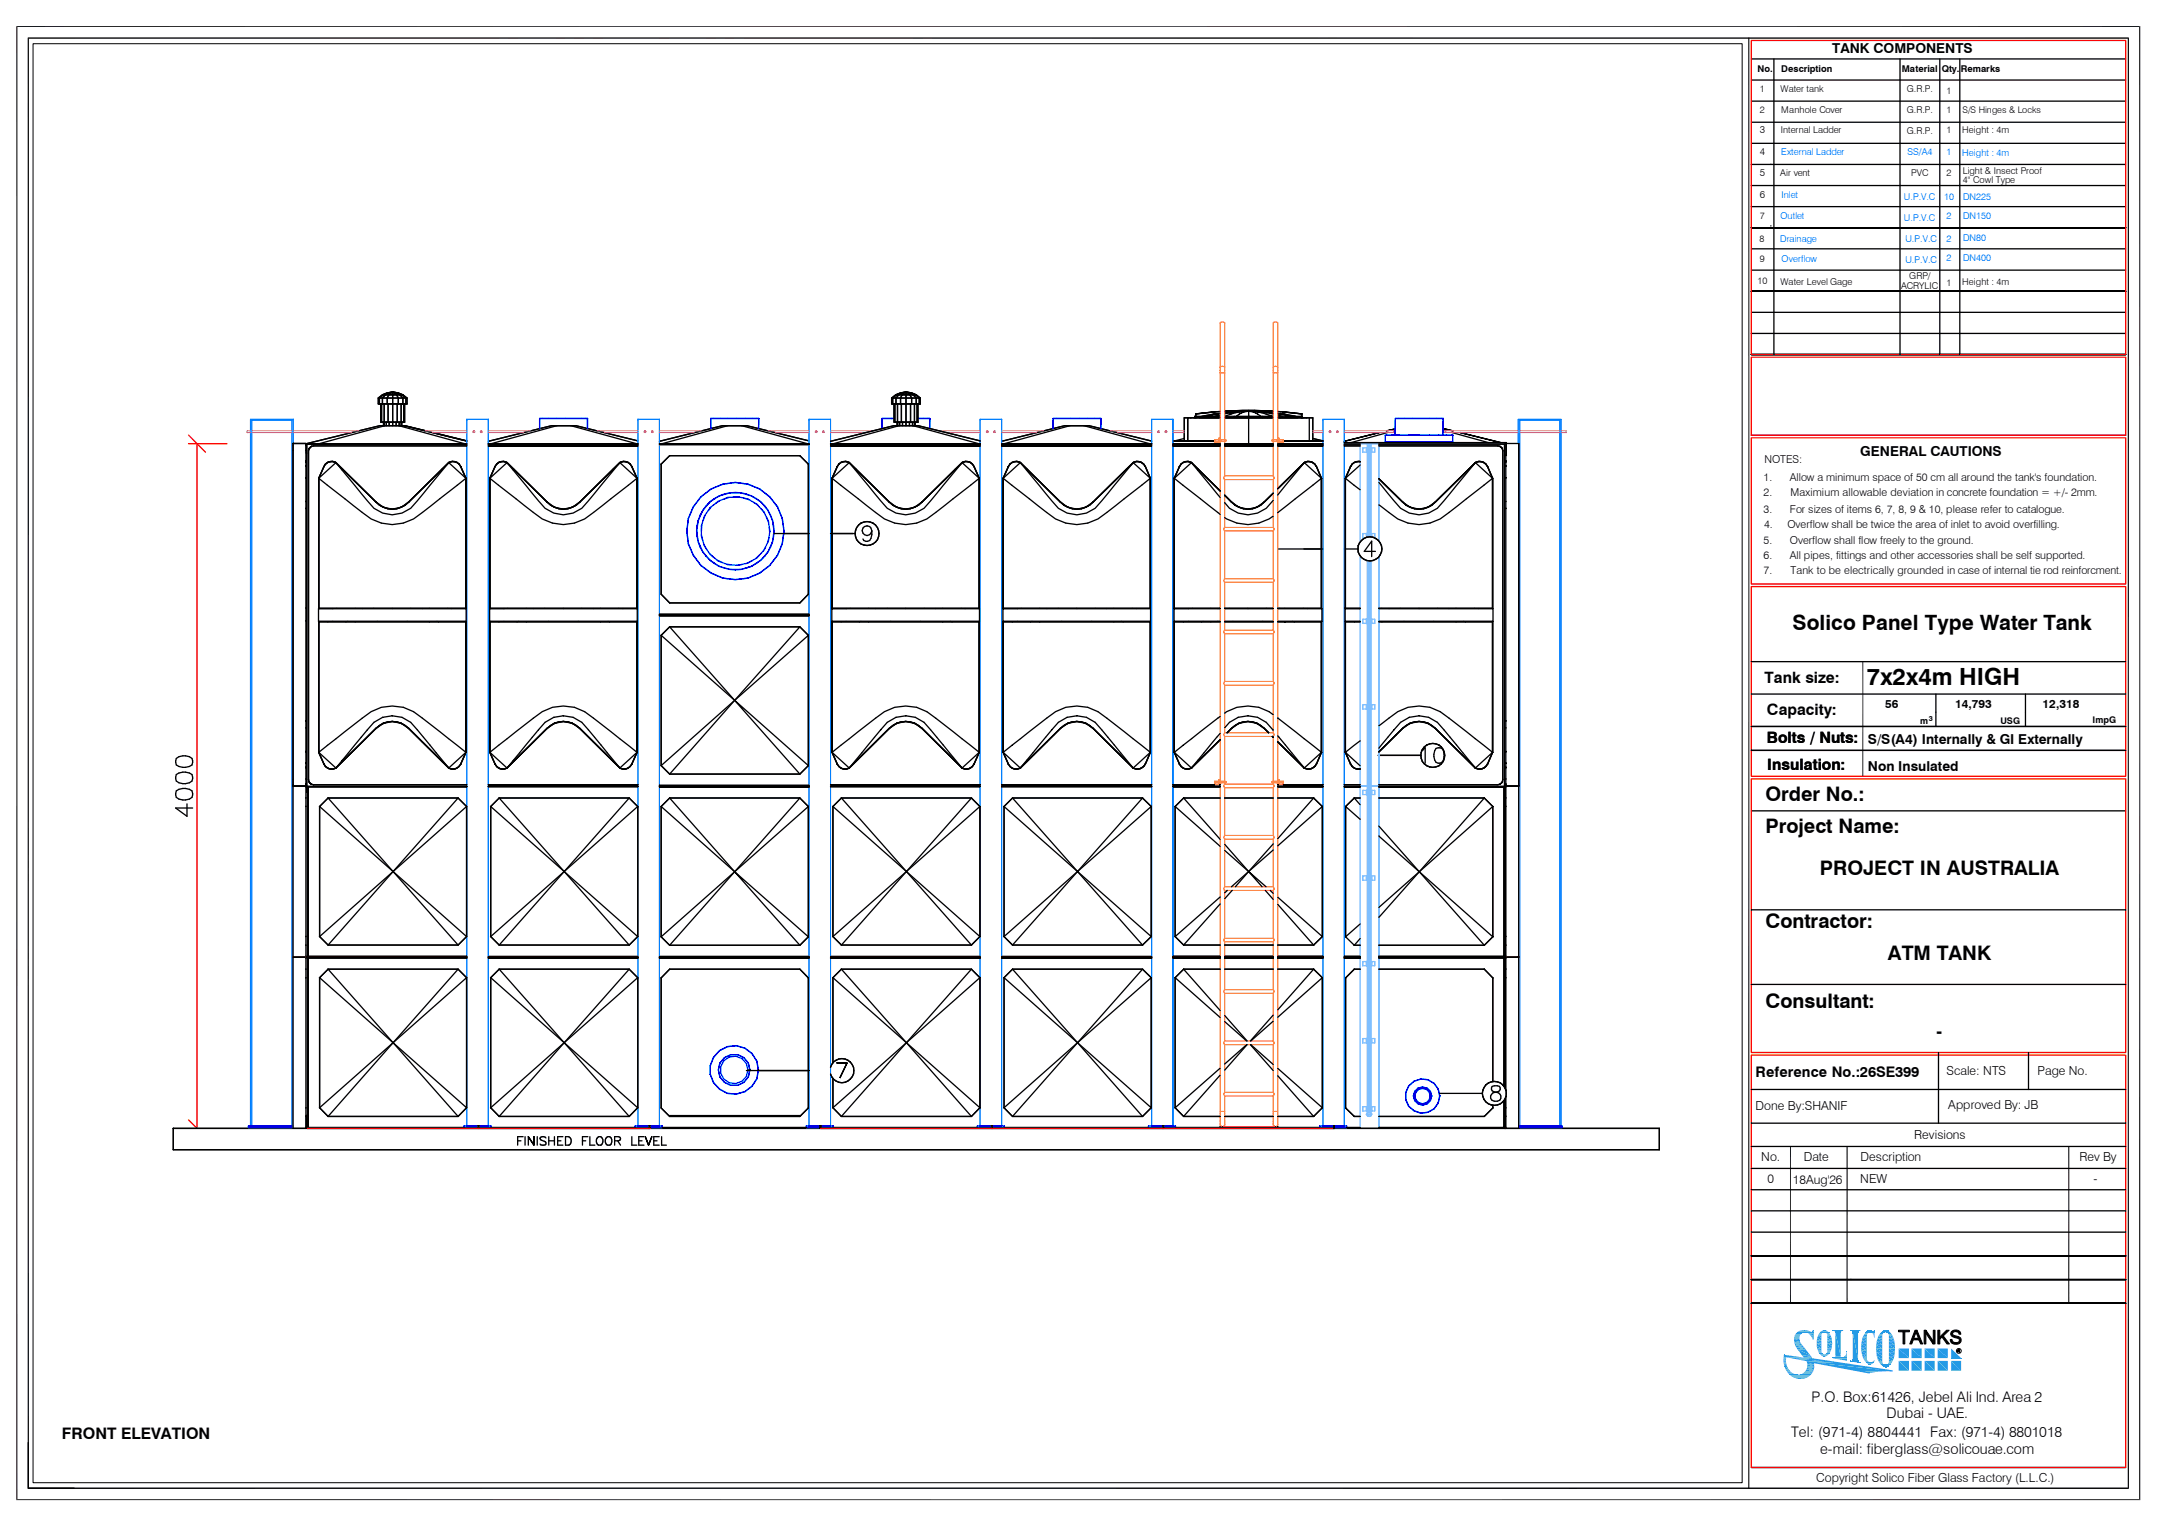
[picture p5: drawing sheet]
<svg xmlns="http://www.w3.org/2000/svg" width="420mm" height="297mm" viewBox="0 0 420 297" stroke-linecap="round" stroke-linejoin="round" font-family="sans-serif">
<defs><g id="words">
<text font-size="4.6" x="363.5" y="133.3">7x2x4m HIGH</text>
<text font-size="4.1" x="349" y="122.6">Solico Panel Type Water Tank</text>
<g font-size="3.9">
<text x="343.7" y="155.9">Order No.:</text>
<text x="343.7" y="162.1">Project Name:</text>
<text x="354.3" y="170.3">PROJECT IN AUSTRALIA</text>
<text x="343.7" y="180.6">Contractor:</text>
<text x="367.6" y="186.9">ATM TANK</text>
<text x="343.7" y="196.2">Consultant:</text>
</g>
<text font-size="3.3" x="377" y="201.8">-</text>
<text font-size="3.1" x="12.1" y="280.1">FRONT ELEVATION</text>
<g font-size="3">
<text x="343.6" y="132.8">Tank size:</text>
<text x="344" y="139.1">Capacity:</text>
<text x="344" y="144.7">Bolts / Nuts:</text>
<text x="344.1" y="149.9">Insulation:</text>
</g>
<g font-size="2.8">
<text x="341.8" y="209.5">Reference No.:26SE399</text>
<text x="352.7" y="272.9">P.O. Box:61426, Jebel Ali Ind. Area 2</text>
<text x="367.3" y="276">Dubai - UAE.</text>
<text x="348.7" y="279.8">Tel: (971-4) 8804441 Fax: (971-4) 8801018</text>
<text x="354.4" y="282.9">e-mail: fiberglass@solicouae.com</text>
</g>
<g font-size="2.7">
<text x="356.7" y="10.3">TANK COMPONENTS</text>
<text x="362.2" y="88.8">GENERAL CAUTIONS</text>
<text x="363.7" y="144.7">S/S(A4) Internally &amp; GI Externally</text>
<text x="363.7" y="150.2">Non Insulated</text>
</g>
<g font-size="2.4">
<text x="379" y="209.3">Scale: NTS</text>
<text x="396.7" y="209.3">Page No.</text>
<text x="341.8" y="216">Done By:SHANIF</text>
<text x="379.3" y="215.9">Approved By: JB</text>
<text x="372.7" y="221.7">Revisions</text>
<text x="342.9" y="225.9">No.</text>
<text x="351.2" y="225.9">Date</text>
<text x="362.2" y="225.9">Description</text>
<text x="404.9" y="225.9">Rev By</text>
<text x="344.2" y="230.3">0</text>
<text x="349.1" y="230.5">18Aug'26</text>
<text x="362.2" y="230.3">NEW</text>
<text x="407.6" y="230.3">-</text>
<text x="353.7" y="288.5">Copyright Solico Fiber Glass Factory (L.L.C.)</text>
</g>
<g font-size="2.3">
<text x="367.1" y="137.8">56</text>
<text x="380.7" y="137.8">14,793</text>
<text x="397.7" y="137.8">12,318</text>
</g>
<g font-size="2.1">
<text x="343.4" y="93.6">1.</text>
<text x="343.5" y="90.2">NOTES:</text>
<text x="348.5" y="93.6">Allow a minimum space of 50 cm all around the tank's foundation.</text>
<text x="343.4" y="96.6">2.</text>
<text x="343.4" y="99.8">3.</text>
<text x="348.5" y="99.8">For sizes of items 6, 7, 8, 9 &amp; 10, please refer to catalogue.</text>
<text x="348.7" y="96.6">Maximium allowable deviation in concrete foundation = +/- 2mm.</text>
<text x="343.4" y="105.9">5.</text>
<text x="343.5" y="102.8">4.</text>
<text x="348" y="102.8">Overflow shall be twice the area of inlet to avoid overfilling.</text>
<text x="348.5" y="105.9">Overflow shall flow freely to the ground.</text>
<text x="343.4" y="108.8">6.</text>
<text x="343.4" y="111.6">7.</text>
<text x="348.5" y="108.8">All pipes, fittings and other accessories shall be self supported.</text>
<text x="348.7" y="111.6">Tank to be electrically grounded in case of internal tie rod reinforcment.</text>
</g>
<g font-size="1.9">
<text x="342.6" y="25.9">3</text>
<text x="342.6" y="34.3">5</text>
<text x="342.6" y="30.2">4</text>
<text x="342.6" y="38.6">6</text>
</g>
<g font-size="1.8">
<text x="342.2" y="13.9">No.</text>
<text x="342.7" y="18">1</text>
<text x="346.7" y="18">Water tank</text>
<text x="346.8" y="13.9">Description</text>
<text x="370.3" y="13.9">Material</text>
<text x="371.3" y="18">G.R.P.</text>
<text x="378.1" y="13.9">Qty.</text>
<text x="381.8" y="13.9">Remarks</text>
<text x="342.7" y="22">2</text>
<text x="346.8" y="22">Manhole Cover</text>
<text x="371.3" y="22">G.R.P.</text>
<text x="379" y="22">1</text>
<text x="379" y="18.2">1</text>
<text x="382.1" y="22">S/S Hinges &amp; Locks</text>
<text x="346.8" y="25.9">Internal Ladder</text>
<text x="371.3" y="26.1">G.R.P.</text>
<text x="379" y="25.9">1</text>
<text x="382.1" y="25.9">Height : 4m</text>
<text x="346.6" y="34.3">Air vent</text>
<text x="372.1" y="34.3">PVC</text>
<text x="379" y="34.3">2</text>
<text x="382.2" y="33.9">Light &amp; Insect Proof</text>
<text x="382.2" y="35.6">4&quot; Cowl Type</text>
<text x="342.6" y="47.1">8</text>
<text x="342.7" y="42.6">7</text>
<text x="342.7" y="51">9</text>
<text x="342.2" y="55.3">10</text>
<text x="346.7" y="55.4">Water Level Gage</text>
<text x="370.2" y="56.3">ACRYLIC</text>
<text x="371.7" y="54.2">GRP/</text>
<text x="379" y="55.6">1</text>
<text x="382.1" y="55.4">Height : 4m</text>
<text x="373.8" y="140.9">m</text>
<text x="389.5" y="140.8">USG</text>
<text x="407.5" y="140.8">ImpG</text>
</g>
<g font-size="1.8" fill="#00f">
<text x="346.8" y="30.1">External Ladder</text>
<text x="371.4" y="30.1">SS/A4</text>
<text x="379" y="30.1">1</text>
<text x="382.1" y="30.4">Height : 4m</text>
<text x="346.9" y="38.5">Inlet</text>
<text x="370.7" y="38.9">U.P.V.C</text>
<text x="378.5" y="38.9">10</text>
<text x="382.2" y="38.9">DN225</text>
<text x="346.6" y="47.1">Drainage</text>
<text x="346.7" y="42.7">Outlet</text>
<text x="370.7" y="43">U.P.V.C</text>
<text x="371" y="47.1">U.P.V.C</text>
<text x="379" y="42.7">2</text>
<text x="379" y="47.2">2</text>
<text x="382.2" y="46.9">DN80</text>
<text x="382.2" y="42.6">DN150</text>
<text x="346.9" y="51">Overflow</text>
<text x="371" y="51.3">U.P.V.C</text>
<text x="379" y="50.9">2</text>
<text x="382.2" y="50.7">DN400</text>
</g>
<text font-size="1.4" x="375.5" y="140.3">3</text>
</g></defs>
<g fill="none" stroke="#000" stroke-width=".25">
<path d="M341 11.5h72.9M341 19.7h72.9zM341 15.6h72.9zM345.4 11.5v57.5M370 11.5v57.5M377.7 11.5v57.5M381.6 11.5v57.5M341 32h72.9M341 23.8h72.9zM341 36.1h72.9zM341 27.9h72.9zM344.8 32h.1"/>
<path d="M341 48.4h72.9zM341 52.6h72.9zM341 44.3h72.9zM341 40.2h72.9zM341 56.7h72.9zM344.8 43.9v.1M73.7 78.6h5.5M73.7 77.5v1.1h.2v-1.1h.6M73.7 77.5h5.5M73.9 77.5v1.1h.6v-1.1h.9M73.9 77.5h-.2v1.1M74.1 78.6v3.6h.2"/>
<path d="M74.3 78.6v3.6h.5M74.5 77.5v1.1h.9v-1.1h1.1M74.6 76.8l-.9 .7M74.8 78.6v3.6h.8M75.1 76.8h-.5l-.7 .7M75.4 77.5v1.1h1.1M75.4 76.5l-.9 .3h.1M75.4 76.5h2.1M75.5 76.5l-.9 .3h.5M75.5 76.5l1-.2-.8 .2M75.5 76.5l-1 .3M75.6 78.6v3.6h.9"/>
<path d="M75.7 76.8h-.6l-.6 .7M75.7 76.5l-.6 .3h.6M75.7 76.5l-1.1 .3M76.1 76.5l-.4 .3h.8M76.1 76.5l.4-.2v.2M76.1 76.5h-.4l-.6 .3M76.5 76.3h.1M76.5 77.5v1.1h1.1v-1.1h.8M76.5 76.5v.3h.7M76.5 78.6v3.6h.8h-.8zM76.5 76.8h-.8l-.3 .7M76.5 76.3l-1.1 .2"/>
<path d="M76.5 76.5h-.4l-.4 .3M76.5 76.3l1 .2M76.5 76.3l.7 .2M76.5 76.3l.3 .2M76.5 76.3v.2M76.5 76.3l-.4 .2M76.5 76.3l-.8 .2M76.5 76.3l-1 .2M76.8 76.5l.4 .3h.7M76.8 76.5l-.3-.2 .7 .2M76.8 76.5h-.3v.3M77.2 76.5l.7 .3h.4"/>
<path d="M77.2 76.5h-.4l.4 .3M77.2 76.8h-.7v.7M77.3 78.6v3.6h.8v.6M77.4 76.5l1 .3M77.4 76.5l-.9-.2 1 .2M77.4 76.5h-.2l.7 .3M77.5 76.5l.8 .3M77.5 76.5l.9 .3M77.6 77.5v1.1h.8v-1.1h.6M77.6 77.5h-1.1v1.1M77.9 76.8h-.7l.4 .7M78.1 78.6v3.6h.5"/>
<path d="M78.3 76.8h-.4l.5 .7M78.4 76.8l.8 .7v1.1M78.4 77.5v1.1h.6v-1.1h.2M78.4 76.8h-.1l.7 .7M78.4 76.8l.8 .7M78.6 78.6v3.6h.2M78.8 78.6v3.6M79 77.5v1.1h.2M79.2 77.5v1.1M173.6 77.5v1.1h.2v-1.1h.7M173.6 78.6h5.6M173.6 77.5h5.6"/>
<path d="M173.8 77.5v1.1h.7v-1.1h.8M173.8 77.5h-.2v1.1M174.1 78.6v3.6h.1M174.2 78.6v3.6h.6M174.5 77.5v1.1h.8v-1.1h1.1M174.6 76.8l-1 .7M174.8 78.6v3.6h.7M175 76.8h-.4l-.8 .7M175.3 77.5v1.1h1.1M175.4 76.5l-1 .3h.2M175.4 76.5h2.1M175.5 76.5l-.9 .3h.4"/>
<path d="M175.5 76.5l.9-.2-.7 .2M175.5 76.5l-1.1 .3M175.5 78.6v3.6h.9v.6v-.6M175.6 76.8h-.6l-.5 .7M175.7 76.5l-.7 .3h.6M175.7 76.5l-1.1 .3M176 76.5l-.4 .3h.8M176 76.5l.4-.2v.2M176 76.5h-.3l-.7 .3M176.4 77.5v1.1h1.1v-1.1h.9M176.4 76.5v.3h.8M176.4 78.6v3.6h.9h-.9v-3.6"/>
<path d="M176.4 76.8h-.8l-.3 .7M176.4 76.5h-.4l-.4 .3M176.4 76.3l-1 .2M176.4 76.3l1.1 .2M176.4 76.3l1 .2M176.4 76.3l.7 .2M176.4 76.3l.4 .2M176.4 76.3v.2M176.4 76.3l-.4 .2M176.4 76.3l-.7 .2M176.4 76.3l-.9 .2M176.8 76.5l.4 .3h.6"/>
<path d="M176.8 76.5l-.4-.2 .7 .2M176.8 76.5h-.4v.3M177.1 76.5l.7 .3h.5M177.1 76.5h-.3l.4 .3M177.2 76.8h-.8v.7M177.3 78.6v3.6h.8v.6M177.4 76.5l1 .3M177.4 76.5l-1-.2 1.1 .2M177.4 76.5h-.3l.7 .3M177.5 76.5l.8 .3M177.5 76.5l.9 .3M177.5 77.5v1.1h.9v-1.1h.6"/>
<path d="M177.5 77.5h-1.1v1.1M177.8 76.8h-.6l.3 .7M178.1 78.6v3.6h.5M178.3 76.8h-.5l.6 .7M178.4 76.8l.8 .7v1.1M178.4 77.5v1.1h.6v-1.1h.2M178.4 76.8h-.1l.7 .7M178.4 76.8l.8 .7M178.6 78.6v3.6h.1M178.7 78.6v3.6M179 77.5v1.1h.2M179.2 77.5v1.1"/>
<path d="M240.8 79.9h2.4zM243.2 79.9h2.2zM244.3 79.9h.1M245.4 79.9l2.3 .1zM341 60.8h72.9zM341 64.9h72.9zM341 69h72.9zM57 86.3l.1 66.7M57 86.7h.1M57 87.7h.1M57.1 86.3v66.7h2.5M59.6 86.3h-2.5h2.5v66.7"/>
<path d="M59.6 86.6v.1M59.6 87.6v.1M59.6 89.7h.1M59.6 89.9h.1M59.6 90.7h.1M59.6 93h.1M59.6 97.6h.1M59.6 98.9v.1M59.7 86.4h31.2M59.7 86.4h31.2h-31.2v66.7h31.2M59.7 86.4v67.7h.2h-.2M60.1 87.7l-.1 .1"/>
<path d="M60.4 87.1l.3-.3h.3h29.9h-29.9l-.4 .1-.4 .3-.1 .6v63.9l.1 .5 .4 .4 .4 .1h29.9h-29.9a1.01 1.01 0 0 1-.9-1v-63.9zM60.6 86.9l-.1 .1M61 86.8h.1M62.1 93.1v25.3M62.1 93.1h.1M62.1 93.1l8.4 6.6a8.4 8.4 0 0 0 11.8 0l8.4-6.6v25.3h-28.6zM62.1 86.4l12.9-3.6h2.6l12.9 3.6zM63 90.8h.1M63.1 90.8l-1 2.3M63.5 90.3l-.4 .5M63.8 90l-.7 .8M63.8 90l1.1-.2 .5 .2"/>
<path d="M63.8 90l-.5 .3-.2 .5M64.3 89.8l-.5 .2M64.9 89.8l.5 .2M65.3 90h.1M65.4 90l-.7-.2-.7 .1-.5 .4M65.4 90h.1M65.4 90l-.6-.2-.7 .1-.6 .4M65.4 90l7.8 7.7a4.4 4.4 0 0 0 6.4 0l7.8-7.7M65.4 90l7.8 7.7M73.2 97.7a4.4 4.4 0 0 0 6.4 0M73.2 97.7a4.3 4.3 0 0 0 5.7 .6M73.2 97.7h.1"/>
<path d="M74 82.8h.1M74 82.8h4.7M74 82.8h3.6M74 82.8l-14.4 3.6v1.8v-1.8h31.3M74.1 82.2h4.7M74.7 82.2v.6M74.8 82.2v.6M75 82.8h-1l-14.4 3.6h2.5M75.2 82.2v.6M75.8 82.2v.6M76.5 82.2v.6zM77.1 82.2v.6"/>
<path d="M77.6 82.8h1.1M77.7 82.2v.6M78.2 82.2v.6M78.7 82.8l4.3 1.1-4.3-1.1h.1M78.7 82.8l12.2 3.1-12.2-3.1h-1.1M79.5 97.7h.1M79.6 97.7l-.7 .6M84.4 84.2l6.5 1.6M87.4 90l-8.5 8.3M87.4 90l-6.2 7.5a5.7 5.7 0 0 1-9.7 0l-6.1-7.5-3.3 3.1M87.4 90l3.3 3.1M87.4 90l-7.8 7.7"/>
<path d="M87.4 90a1.68 1.68 0 0 1 2.3 .8M87.4 90h.1M87.9 89.8l-.5 .2M88.4 89.8l.6 .2M88.7 89.9l-.7-.1-.6 .2M89 90l.7 .8M89 90l-1.1-.2-.5 .2M89.7 90.8l1 2.3M89.7 90.8h.1M90.5 86.4h.4M90.7 93.1v25.3M90.7 93.1h.1"/>
<path d="M95.1 86.4h.5M95.1 86.8h29.1M95.1 86.4h29.1M95.4 93.1h.1M95.4 93.1v25.3M95.4 93.1l8.4 6.6a8.4 8.4 0 0 0 11.8 0l8.4-6.6v25.3h-28.6zM95.6 86.4l12.9-3.6h2.6l12.9 3.6zM96.4 90.8h.1M96.4 90.8l-1 2.3M96.8 90.3l-.4 .5M97.1 90l1.1-.2 .5 .2M97.1 90l-.7 .8"/>
<path d="M97.7 89.8l-.6 .2M98.2 89.8l.5 .2M98.6 90h.1M98.7 90h.1M98.7 90l-.7-.2-.7 .1-.5 .4M98.7 90l7.8 7.7M98.7 90l-.6-.2-.7 .1-.6 .4M98.7 90l7.8 7.7a4.4 4.4 0 0 0 6.4 0l7.8-7.7M106.5 97.7a4.3 4.3 0 0 0 5.7 .6M106.5 97.7h.1M107.4 82.8l-12.3 3.1 12.3-3.1h1.1M107.4 82.8h4.7l12.1 3-12.1-3h-1"/>
<path d="M107.4 82.8h3.7M107.4 82.8h.1M111.1 82.8h1M112.9 97.7h.1M112.9 97.7l-.7 .6M120.6 90h.1M120.6 90l3.4 3.1M120.7 90l-7.8 7.7M120.7 90l-7.8 7.7a4.4 4.4 0 0 1-6.4 0M120.7 90l-8.5 8.3M120.7 90l-6.1 7.5a5.7 5.7 0 0 1-9.7 0l-6.2-7.5-3.3 3.1M120.7 90h.1"/>
<path d="M120.7 90a1.68 1.68 0 0 1 2.3 .8M121.2 89.8l-.5 .2M121.8 89.8l.5 .2M122 89.9l-.7-.1-.6 .2M122.3 90l-1.1-.2-.5 .2M122.3 90l.7 .8M123 90.8h.1M123 90.8l1 2.3M124 86.4h.2h-29.1h29.1M124 93.1h.1M124 93.1v25.3M128.4 86.4h29.1"/>
<path d="M128.4 86.5h29.1M128.7 90.3h.1M128.7 90.3v25.4l1.7 1.6M128.7 90.3v25.4M128.9 86.4l12.8-3.6h2.7l12.8 3.6M130.4 88.7h.1M130.4 88.7h25.3l1.7 1.6M130.4 88.7l-1.7 1.6M140.7 82.8l-12.3 3.1 12.3-3.1h1M140.7 82.8h4.7l12.1 3-12.1-3h-1M140.7 82.8h3.7M140.7 82.8h.1"/>
<path d="M144.4 82.8h1M155.7 88.7h.1M155.7 88.7h-25.3l-1.7 1.6M155.7 88.7l1.7 1.6M157.4 90.3h.1M157.4 90.3v25.4l-1.7 1.6h-25.3M157.4 90.3v25.4M161.7 86.4h.6M161.7 86.8h29.1M161.7 86.4h29.1M162 93.1h.1M162 93.1v25.3"/>
<path d="M162 93.1l8.5 6.6a8.4 8.4 0 0 0 11.7 0l8.5-6.6v25.3h-28.7zM163 90.8h.1M163 90.8l-1 2.3M163.7 90l-.7 .8M164 89.9l.7-.1 .7 .2M164.3 89.8l-.6 .2M164.8 89.8l.5 .2M164.8 89.8l-1.1 .2M164.8 89.8l.6 .2M165.3 90h.1M165.3 90a1.68 1.68 0 0 0-2.3 .8M165.4 90l7.7 7.7"/>
<path d="M165.4 90l7.7 7.7a4.4 4.4 0 0 0 6.5 0l7.7-7.7M173.1 97.7a4.3 4.3 0 0 0 5.8 .6M173.1 97.7h.1M174.1 82.8l-12.4 3.1 12.4-3.1h1M174.1 82.8h4.6l12.1 3-12.1-3h-.9M174.1 82.8h3.7M174.1 82.8h.1M174.1 82.2h4.6M174.7 82.2v.6M174.8 82.2v.6M175.2 82.2v.6M175.7 82.2v.6"/>
<path d="M177.1 82.2v.6M177.7 82.2v.6M177.8 82.8h-2.7l-12.8 3.6h28.3M177.8 82.8h1M177.8 82.8l12.8 3.6M178.2 82.2v.6M179.5 97.7h.1M179.5 97.7l-.6 .6M187.3 90l-6.1 7.5a5.7 5.7 0 0 1-9.7 0l-6.1-7.5-3.4 3.1M187.3 90l3.4 3.1M187.3 90l-7.8 7.7M187.3 90l-7.8 7.7a4.4 4.4 0 0 1-6.4 0"/>
<path d="M187.3 90l-8.4 8.3M187.3 90l.7-.2 .7 .1 .6 .4M187.4 90h.1M187.4 90l.6-.2 .7 .1 .6 .4M187.4 90h-.1M187.9 89.8l-.5 .2M188.4 89.8l.5 .2M188.9 90l-1.1-.2-.5 .2M188.9 90l.8 .8M189.3 90.3l.4 .5M189.7 90.8h.1M189.7 90.8l1 2.3"/>
<path d="M190.6 86.4h.2h-29.1h29.1M190.6 93.1h.1M190.7 93.1v25.3M195 86.4h.5M195 86.8h29.2M195 86.4h29.2M195.3 93.1l8.5 6.6a8.4 8.4 0 0 0 11.7 0l8.5-6.6v25.3h-28.7zM195.3 93.1h.1M195.3 93.1v25.3M195.5 86.4l12.9-3.6h2.6l12.9 3.6zM196.3 90.8h.1M196.3 90.8l-1 2.3"/>
<path d="M197.1 90l1.1-.2 .5 .2M197.1 90l-.8 .8M197.3 89.9l.7-.1 .7 .2M197.6 89.8l-.5 .2M198.1 89.8l.5 .2M198.6 90h.1M198.6 90a1.68 1.68 0 0 0-2.3 .8M198.7 90l7.8 7.7M198.7 90l7.7 7.7a4.4 4.4 0 0 0 6.5 0l7.7-7.7M206.5 97.7a4.3 4.3 0 0 0 5.7 .6M206.5 97.7h.1M207.3 82.8l-12.3 3.1 12.3-3.1h1.1"/>
<path d="M207.3 82.8h4.7l12.2 3.1-12.2-3.1h-1M207.3 82.8h3.7M207.3 82.8h.1M211 82.8h1M212.8 97.7h.1M212.9 97.7l-.7 .6M220.6 90l-7.7 7.7a4.4 4.4 0 0 1-6.4 0M220.6 90l-8.4 8.3M220.6 90l.7-.2 .7 .1 .6 .4M220.6 90l3.4 3.1M220.6 90l-7.7 7.7M220.6 90l-6.1 7.5a5.7 5.7 0 0 1-9.7 0l-6.1-7.5-3.4 3.1"/>
<path d="M220.7 90h.1M220.7 90l.7-.2 .6 .1 .6 .4M220.7 90h-.1M221.2 89.8l-.5 .2M221.7 89.8l.5 .2M222.2 90l-1.1-.2-.5 .2M222.2 90l.5 .3 .3 .5M222.2 90l.8 .8M222.6 90.3l.4 .5M223 90.8h.1M223 90.8l1 2.3M223.9 86.4h.3h-29.2h29.2"/>
<path d="M224 93.1h.1M224 93.1v25.3M228.4 85.9h8.1M228.4 86.4h9.2h-.2M228.4 86.8h9.2M228.4 86.4h9.2M228.6 85.9l2-.6zM228.6 93.1l3.4-3.1 5.6 6.8M228.6 93.1h.1M228.6 93.1v25.3M229.6 90.8h.1M229.7 90.8l-1.1 2.3"/>
<path d="M230.4 90l1.1-.2 .5 .2M230.4 90l-.7 .8M230.6 89.9l.8-.1 .6 .2M230.9 89.8l-.5 .2M231.3 81.3h6.3M231.3 81.3v4.6v-4.6h1.2M231.3 81.3h-.7v4.6v-4.6h.7M231.7 81.3h.4M231.9 90h.1M231.9 90a1.68 1.68 0 0 0-2.2 .8M232 90l5.6 5.5zM232.5 81.3h5.1"/>
<path d="M232.8 80.6h.1M232.8 80.6l1.2-.2-1.2 .2v.7M232.8 80.6v.7l.2-.1M232.8 81h-.2l.2 .3h1.3M232.9 81l.2 .3M232.9 81.3h-.4M233.4 81.3h4.2M234 80.4l2.3-.2zM234 81h1.7l.1 .3h-1.7zM235.7 81h1.9M235.8 81.3h1.8M237.3 80.5l-3.2 .5"/>
<path d="M237.5 80.1h.1M237.6 80.5l-2.5 .5M237.6 80.1l-1.3 .1h.3M237.6 80.8l-1 .2M237.6 80.4l-3.6 .6h-1M237.6 80.1l-4.8 .5M238.5 86.4h9.4M238.5 86.8h9.4M238.5 80h.1M238.5 81.3h9.4M238.5 80l2.3-.1zM239.8 97.7a4.3 4.3 0 0 0 5.7 .6"/>
<path d="M239.8 97.7h.1M239.9 80.2l-.6 .1M240.6 80.2l-2.1 .2M241.4 80.1l-2.9 .5M242.1 80.1l-1.6 .2-2 .7h1.9v.3M242.7 80.1l-.9 .2-1.1 .7M243.1 81.3h-4.6M243.1 81h2.7v.3h-2.7zM243.1 81.3v5.1M243.1 80.1v.9h-2.7M243.2 80.1l-4.7 .2M243.2 80.1l3.4 .1"/>
<path d="M243.5 80.1l.9 .2 1.1 .7M244.1 80.1l1.6 .2 2.1 .7M244.8 80.1l.8 .1M245.8 81.3h2.1M245.8 81h2.1M246.1 97.7h.1M246.2 97.7l-.7 .6M246.3 80.2h.6M246.5 80.2l1.4 .1M247.7 80l.2 .1-6.8-.2-2.6 .2M247.9 96l-1.7 1.7M247.9 96l-1.7 1.7a4.4 4.4 0 0 1-6.4 0"/>
<path d="M247.9 96l-2.4 2.3M247.9 97.4a5.7 5.7 0 0 1-9.4 .4M247.9 96l-1.7 1.7a4.4 4.4 0 0 1-6.5 0l-1.2-1.3 1.3 1.3M247.9 80.4l-2.3-.2 2.3 .4M248.8 80.5l3.3 .5M248.8 86.4h8.8M248.8 86.8h8.8M248.8 81h1.7l-.1 .3M248.8 99.8l8.5-6.7v25.3h-8.5M248.8 80.8l.9 .2M248.8 80.6l2.4 .4M248.8 80.4l3.5 .6"/>
<path d="M248.8 81.3h3.3M249.3 81.3h5.6h-6.1h4M249.7 80.2h.4l-1.3-.1 4.7 .5M249.8 80.6h.6M249.9 85.9h7.7M250.1 80.2l2.2 .2zM250.1 93.9l3.9-3.9-5.2 5.1zM250.5 81h1.7M252.2 81h1l-.1 .3h-1zM253.2 81h.2M253.3 81.3h1.2M253.4 80.6h.1"/>
<path d="M253.5 80.5v.1M253.5 81v.2M253.5 80.6l-1.2-.2 1.2 .2v.7h-.4M253.5 80.6v.7l-.3-.1M254 90l3.3 3.1M254 90l.6-.2 .7 .1 .6 .4M254 90l-5.2 6.4M254 90h.1M254 90l.7-.2 .7 .1 .5 .4M254.6 89.8l-.6 .2M254.9 81.3h.7v4.6v-4.6h-.7v4.6M255 89.8l.6 .2"/>
<path d="M255.6 90l-1.1-.2-.5 .2M255.6 90l.4 .3 .3 .5M255.6 90l.7 .8M255.6 85.3l2 .5M255.9 90.3l.4 .5M256.3 90.8h.1M256.3 90.8l1 2.3M257.3 93.1h.1M257.3 93.1v25.3M261.7 86.8h3.1M262 93.1v25.3M262 93.1h.1"/>
<path d="M263 90.8h-.1M263 90.8l-1 2.3M263.9 89.9h.9M264.8 89.8v.1M264.8 89.9a1.63 1.63 0 0 0-1.8 .9M264.8 95.3l-2.8-2.2v25.3h2.8h-2.8M264.8 90.5l-2.8 2.6M264.8 86.4h-3.1M264.8 89.9a1.55 1.55 0 0 0-1.8 .9M268.5 86.8h23.1a1.01 1.01 0 0 1 1 1v63.9a1.01 1.01 0 0 1-1 1h-23.1h23.1l.5-.1 .4-.4 .1-.5v-63.9l-.1-.6-.4-.3-.5-.1zM268.5 98.3l1.9 1.4a8.4 8.4 0 0 0 11.8 0l8.4-6.6v25.3h-22.1h22.1M268.5 93.9l2.9 3.6a5.7 5.7 0 0 0 9.7 0l6.2-7.5-7.8 7.7a4.4 4.4 0 0 1-6.5 0l-4.5-4.5 4.6 4.5"/>
<path d="M268.6 84.2l-6.9 1.7M270.1 84.2l-7 1.9M271.7 83.5l-1.7 .4M271.7 83.8l-.3 .1M273.1 97.7a4.3 4.3 0 0 0 5.7 .6M273.1 97.7h.1M279.4 97.7h.1M279.5 97.7l-.7 .6M281 83.4l1.9 .5M281 83.7l.5 .2M282.7 84.2l7.1 1.9M284.3 84.2l7.9 1.9"/>
<path d="M287.3 90a1.52 1.52 0 0 1 1.9 .3M287.3 90l-7.8 7.7a4.4 4.4 0 0 1-6.4 0M287.3 90l-8.5 8.3M287.3 90l.6-.2 .7 .1 .6 .4M287.3 90l3.3 3.1M287.3 90l-7.8 7.7M287.3 90h.1M287.9 89.8l-.6 .2M288.3 89.8l1 .5 .3 .5M288.9 90l-1.1-.2-.5 .2M289.2 90.3l.4 .5M289.3 90.3l.3 .5"/>
<path d="M289.6 90.8l1 2.3M289.6 90.8h.1M290.6 93.1v25.3M290.7 93.1h-.1M292.1 86.9l.1 .1M292.4 87.2l.1 .1M292.6 87.8h.1M292.6 87.7v.1M292.9 86.4v66.7h-24.4h24.5M293 86.4h-24.5M293.2 86.3h2.5zM293.2 86.3v66.7h2.5"/>
<path d="M293.2 89.7h.1M293.2 89.9h.1M293.2 90.7h.1M293.2 93h.1M293.2 97.6h.1M293.2 98.9v.1M293.3 86.1h.1M293.3 88.6v-2.5h-31.6h31.6v2.5h-.4h.4M295.7 86.7h.1M295.7 87.7h.1M295.7 86.3v66.7M341 84.7h72.9"/>
<path d="M59.6 118.3v.1M62 118.4h2.8h-2.8v2.5h28.8M62.1 118.4h28.6M90.8 118.4h-26h26v2.5M95.3 118.4h2.8h-2.8v2.5h28.8M95.4 118.4h28.6M124.1 118.4h-26h26v2.5M128.4 119.8h29.1M128.4 119.5h29.1zM128.7 115.7h.1M128.7 115.7l1.7 1.6h25.3l1.7-1.6M130.4 117.3h.1"/>
<path d="M150.7 103.8h6.8M155.7 117.3h.1M157.4 115.7h.1M157.5 119.7h-29.1M162 118.4h2.8h-2.8v2.5h28.7M162 118.4h28.7M166.1 103.8h-4.4h4.8M166.5 103.8a2.22 2.22 0 0 0 1.7 2.3M166.6 103.3a2.25 2.25 0 0 0 1.6 2.8M166.6 103.3l-.1 .5M167.9 103.2v.1zM167.9 103.3l.1 .5z"/>
<path d="M168 104.9l.2 .3zM168 102.8l-.1 .4zM168 103.8l.3 .3zM168.2 105.2l.4 .2zM168.3 102.5l.4-.1zM168.3 102.5l-.3 .3zM168.3 104.1l.4 .1zM168.6 105.4h.3zM168.7 102.4h.2zM168.7 104.2h.2zM168.9 105.4l.4-.2zM168.9 102.4l.4 .1z"/>
<path d="M168.9 104.2l.4-.1zM169.3 102.5l.3 .3zM169.6 104.8l-.3 .4zM169.6 102.8l.2 .5zM169.6 103.8l-.3 .3zM169.8 104.1l-.2 .7zM169.8 103.3v.8zM169.8 103.3l-.2 .5zM170 101.8a2.34 2.34 0 0 0-3.4 1.5M170 101.8l.5 .4M170.5 102.2a2.37 2.37 0 0 1 .6 2.2M171.1 104.4a2.3 2.3 0 0 1-2.9 1.7"/>
<path d="M190.7 118.4h-25.9h25.9v2.5M195.3 118.4h2.8h-2.8v2.5h28.7M195.3 118.4h28.7M224 118.4h-25.9h25.9v2.5M228.6 118.4h2.8h-2.8v2.5h9h-9M231.4 118.4h6.2zM237.6 100.1l-9-7v25.3h9h-9M238.5 118.4h9.4zM247.9 118.4h-9.4h9.3M247.9 100.5a8.2 8.2 0 0 1-9.4 .3M248.8 106.8h8.8M249.2 118.4h8.1"/>
<path d="M257.4 118.4h-8.6h8.6v2.5M261.7 106.8h2.7zM261.9 118.4h2.9h-2.9v2.5h2.9h-2.9M264.5 106.2a2.4 2.4 0 0 0 1.6 2.9M264.8 118.4h.1M265.6 107.3h2.2zM267.1 105.3v3zM267.1 105.3l-1.5 2zM267.9 104.8a2.31 2.31 0 0 0-3.4 1.4M267.9 104.8l.5 .4M268.4 105.2a2.3 2.3 0 0 1 .6 2.2M269 107.4a2.4 2.4 0 0 1-2.9 1.7"/>
<path d="M290.7 118.4h-22.2h22.2v2.5M59.6 120.8v.1M62 120.9h28.8M62.1 120.9v25.5M90.7 120.9v25.5M95.3 120.9h28.8M95.4 120.9v25.5M124 120.9v25.5M128.7 123.7h.1M128.7 123.7v25.3l1.7 1.7h25.3l1.7-1.7M128.7 123.7v25.3M130.4 122h.1"/>
<path d="M130.4 122h25.3l-12.7 14.3zM130.4 122l-1.7 1.7 14.3 12.6M130.4 122h25.3l1.7 1.7M130.4 122l-1.7 1.7M143 136.3l-12.6 14.4M143 136.3l14.4-12.6v25.3M143 136.3l-14.3 12.7M155.7 122l1.7 1.7M157.4 123.7h.1M157.4 123.7v25.3M162 120.9h28.7M162 120.9v25.5"/>
<path d="M190.7 120.9v25.5M195.3 120.9h28.7M195.3 120.9v25.5M224 120.9v25.5M228.6 120.9v25.5M237.6 139.4l-9 7M237.6 121.1h-9v25.3M238.5 120.9h9.4zM238.5 121.1h9.4M238.5 138.8a8 8 0 0 1 9.4 .3M248.8 121.1h8.5v25.3M248.8 120.9h8.6z"/>
<path d="M248.8 139.7l8.5 6.7M257.3 120.9v25.5M262 120.9v25.5M264.8 121.1h-2.8v25.3M268.5 120.9h22.2zM268.5 121.1h22.1v25.3M290.6 120.9v25.5M341 135.1h72.9M341 128.8h72.9M376.9 135.1v6.3M394.4 135.1v6.3M34.2 148.1v.3z"/>
<path d="M34.2 148.4l.1 .5zM34.2 151.3v.3zM34.2 151.6l.1 .4zM34.2 154.4v.3zM34.2 154.7l.1 .5zM34.2 157.3h3.3zM34.2 157.3l2.2 1.6zM34.3 147.6l-.1 .5zM34.3 147.6l.5-.3zM34.3 148.9l.5 .3zM34.3 150.7l-.1 .6zM34.3 150.7l.5-.2z"/>
<path d="M34.3 152l.5 .4zM34.3 153.9l-.1 .5zM34.3 153.9l.5-.3zM34.3 155.2l.5 .3zM34.8 147.3l.8-.2zM34.8 149.2l.8 .2zM34.8 150.5l.8-.2zM34.8 152.4l.8 .1zM34.8 153.6l.8-.1zM34.8 155.5l.8 .2zM35.6 147.1h.5zM35.6 149.4h.5z"/>
<path d="M35.6 150.3h.5zM35.6 152.5h.5zM35.6 153.5h.5zM35.6 155.7h.5zM36.1 147.1l.8 .2zM36.1 149.4l.8-.2zM36.1 150.3l.8 .2zM36.1 152.5l.8-.1zM36.1 153.5l.8 .1zM36.1 155.7l.8-.2zM36.4 156.5v2.4zM36.9 147.3l.5 .3z"/>
<path d="M36.9 149.2l.5-.3zM36.9 150.5l.5 .2zM36.9 152.4l.5-.4zM36.9 153.6l.5 .3zM36.9 155.5l.5-.3zM37.4 147.6l.1 .5zM37.4 150.7l.1 .6zM37.4 153.9l.1 .5zM37.5 148.1v.3zM37.5 148.4l-.1 .5zM37.5 151.3v.3zM37.5 151.6l-.1 .4z"/>
<path d="M37.5 154.4v.3zM37.5 154.7l-.1 .5zM57 151.6h.1M57 152.7h.1M59.5 153h-2.5h2.6M59.6 151.6h.1M59.6 153h.1M59.6 140.3h.1M59.6 141.6v.1M59.6 146.3h.1M59.6 148.5v.1M59.6 149.4h.1"/>
<path d="M59.6 152.6v.1M59.6 153.1v.1M59.6 155.3h.1M59.6 156.9v.1M59.7 153.1h31.2zM59.7 153.1v1zM59.9 153.1v66.5M60 153.1h30.9zM60 153.1h.1M60 153.1v33l-.1 .2 .1-.2h30.9h-30.9zM60 151.7h.1M60.1 151.7h.1"/>
<path d="M60.2 152.2l.1 .1M60.5 152.6h.1M62.1 146.4l1 2.3M62.1 146.4l1 2.3a1.63 1.63 0 0 0 2.3 .8M62.1 146.4v-25.3h7.1h21.5v25.3M62.1 146.4l3.3 3.1M62.1 146.4l8.4-6.6a8.4 8.4 0 0 1 11.8 0l8.4 6.6M62.1 146.4h.1M62.2 157h.1M62.2 157v25.3l1.7 1.6h25.3l1.6-1.6M62.2 157v25.3M63.1 148.7a1.62 1.62 0 0 0 2.3 .8"/>
<path d="M63.1 148.7a1.61 1.61 0 0 0 2.3 .8M63.1 148.7h-.1M63.5 149.3l.6 .3 .7 .1 .6-.2M63.8 155.3h.1M63.9 155.3h25.3l-12.7 14.3zM63.9 155.3l-1.7 1.7 14.3 12.6-14.3 12.7M63.9 155.3h25.3l1.6 1.7M63.9 155.3l-1.7 1.7M64.5 149.7h.1M65.3 149.5h.1M65.4 149.5l7.8-7.7a4.5 4.5 0 0 1 6.4 0l7.8 7.7M65.4 149.5l6.1-7.5a5.7 5.7 0 0 1 9.7 0l6.2 7.5"/>
<path d="M65.4 149.5h.1M73.2 141.8a4.4 4.4 0 0 1 6.4 0M73.2 141.8l-7.8 7.7M73.2 141.8h.1M79.5 141.8h.1M79.6 141.8l7.8 7.7M87.4 149.5l.6 .2 .7-.1M87.4 149.5h.1M87.4 149.5h-.1M87.4 149.5l.7 .2 .6-.1M89.2 155.3l1.6 1.7M89.4 149.1a1.59 1.59 0 0 1-2 .4"/>
<path d="M89.7 148.7l-.3 .4M89.7 148.7h.1M90.7 146.4l-1 2.3M90.7 146.4l-3.3 3.1M90.7 146.4l-1 2.3-.4 .6-.6 .3M90.7 146.4l-1.3 2.7M90.7 146.4h.1M90.8 157h.1M90.8 157v25.3M95.1 153.1h29.1zM95.1 153.1h29.1M95.1 152.7h29.1"/>
<path d="M95.4 146.4h.1M95.4 146.4l1 2.3M95.4 146.4l1 2.3a1.63 1.63 0 0 0 2.3 .8M95.4 146.4v-25.3h7.1h21.5v25.3M95.4 146.4l3.3 3.1M95.4 146.4l8.4-6.6a8.4 8.4 0 0 1 11.8 0l8.4 6.6M95.5 157h.1M95.5 157v25.3l1.7 1.6h25.3l1.7-1.6M95.5 157v25.3M96.4 148.7h.1M96.4 148.7a1.62 1.62 0 0 0 2.3 .8M96.4 148.7a1.61 1.61 0 0 0 2.3 .8"/>
<path d="M96.8 149.3l.6 .3 .7 .1 .6-.2M97.2 155.3h.1M97.2 155.3h25.3l-12.6 14.3zM97.2 155.3l-1.7 1.7 14.4 12.6-14.4 12.7M97.2 155.3h25.3l1.7 1.7M97.2 155.3l-1.7 1.7M97.8 149.7h.1M98.6 149.5h.1M98.7 149.5h.1M98.7 149.5l7.8-7.7a4.5 4.5 0 0 1 6.4 0l7.8 7.7M98.7 149.5l6.2-7.5a5.7 5.7 0 0 1 9.7 0l6.1 7.5M106.5 141.8h.1"/>
<path d="M106.5 141.8a4.4 4.4 0 0 1 6.4 0M106.5 141.8l-7.8 7.7M112.9 141.8h.1M112.9 141.8l7.8 7.7M120.6 149.5h.1M120.7 149.5h.1M120.7 149.5l.6 .2 .7-.1M120.7 149.5l.7 .2 .6-.1M122.6 155.3l1.6 1.7M122.7 149.1a1.59 1.59 0 0 1-2 .4M123 148.7h.1M123 148.7l-.3 .4"/>
<path d="M124 146.4h.1M124 146.4l-1 2.3-.4 .6-.6 .3M124 146.4l-1.3 2.7M124 146.4l-1 2.3M124 146.4l-3.3 3.1M124.2 157v25.3M124.2 157h.1M128.4 153h29.1M128.4 153.2h29.1M128.4 152.8h29.1zM128.7 149h.1M128.7 157h.1"/>
<path d="M128.7 149l1.7 1.7h25.3l1.7-1.7M128.7 157v25.3l1.7 1.7h25.3l1.7-1.7M128.7 157v25.3M130.4 150.7h.1M130.4 155.3h.1M130.4 155.3h25.3l-12.7 14.4zM130.4 155.3l-1.7 1.7 14.3 12.7M130.4 155.3h25.3l1.7 1.7M130.4 155.3l-1.7 1.7M155.7 155.3l1.7 1.7M157.4 149h.1M157.4 157h.1"/>
<path d="M157.4 149l-14.4-12.7 12.7 14.4M157.4 157v25.3M161.7 153.1h29.1zM161.7 153.1h29.1M161.7 152.7h29.1M162 146.4l1 2.3M162 146.4l1 2.3a1.65 1.65 0 0 0 2.4 .8M162 146.4v-25.3h7.1h21.6v25.3M162 146.4l3.4 3.1 6.1-7.5a5.7 5.7 0 0 1 9.7 0l6.1 7.5M162 146.4l8.5-6.6a8.4 8.4 0 0 1 11.7 0l8.5 6.6M162.1 146.4h-.1M162.1 157h.1"/>
<path d="M162.2 157v25.3l1.6 1.6h25.3l1.7-1.6M162.2 157v25.3M163 148.7h.1M163 148.7a1.61 1.61 0 0 0 2.4 .8M163 148.7l.3 .5M163.7 149.5a1.5 1.5 0 0 0 1.7 0M163.8 155.3h.1M163.8 155.3h25.3l-12.6 14.3zM163.8 155.3l-1.6 1.7 14.3 12.6-14.3 12.7M163.8 155.3h25.3l1.7 1.7M163.8 155.3l-1.6 1.7M165.3 149.5h.1"/>
<path d="M165.4 149.5h.1M165.4 149.5l-.7 .2-.7-.1M165.4 149.5l7.7-7.7a4.5 4.5 0 0 1 6.5 0l7.7 7.7M173.1 141.8h.1M173.1 141.8a4.4 4.4 0 0 1 6.4 0M173.1 141.8l-7.7 7.7M179.5 141.8h.1M179.5 141.8l7.9 7.7M187.3 149.5h.1M187.4 149.5h.1M188.3 149.6v.1M189.2 155.3l1.6 1.7"/>
<path d="M189.3 149.3l-.6 .3-.7 .1-.7-.2M189.4 149.1a1.59 1.59 0 0 1-2 .4M189.7 148.7h.1M189.7 148.7l-.3 .4M190.6 146.4h.1M190.7 146.4l-1 2.3M190.7 146.4l-1 2.3a1.65 1.65 0 0 1-2.3 .8M190.7 146.4l-1.3 2.7M190.7 146.4l-3.4 3.1M190.8 157l-14.3 12.6 14.3 12.7M190.8 157v25.3M190.8 157h.1"/>
<path d="M195 153.1h29.2zM195 153.1h29.2M195 152.7h29.2M195.3 146.4l1 2.3a1.65 1.65 0 0 0 2.4 .8M195.3 146.4l3.4 3.1-.7 .2-.7-.1M195.3 146.4v-25.3h7.1h21.6v25.3M195.3 146.4l1 2.3M195.3 146.4l8.5-6.6a8.4 8.4 0 0 1 11.7 0l8.5 6.6M195.4 146.4h-.1M195.5 157h.1M195.5 157v25.3l1.6 1.6h25.4l1.7-1.6M195.5 157v25.3"/>
<path d="M196.3 148.7a1.61 1.61 0 0 0 2.4 .8M196.3 148.7h.1M196.3 148.7l.3 .5M197.1 149.5a1.5 1.5 0 0 0 1.6 0M197.1 155.3h.1M197.1 155.3h25.4l-12.7 14.3zM197.1 155.3l-1.6 1.7 14.3 12.6-14.3 12.7M197.1 155.3h25.4l1.7 1.7M197.1 155.3l-1.6 1.7M198.6 149.5h.1M198.7 149.5h.1M198.7 149.5l6.1-7.5a5.7 5.7 0 0 1 9.7 0l6.1 7.5"/>
<path d="M206.4 141.8l-7.7 7.7M206.4 141.8a4.5 4.5 0 0 1 6.5 0l7.7 7.7M206.5 141.8h.1M206.5 141.8a4.4 4.4 0 0 1 6.4 0M206.5 141.8l-7.8 7.7M212.8 141.8h.1M212.9 141.8l7.8 7.7M220.6 149.5h.1M220.7 149.5h.1M221.6 149.6v.1M222.5 155.3l1.7 1.7M222.6 149.3l-.6 .3-.7 .1-.7-.2"/>
<path d="M222.7 149.1a1.66 1.66 0 0 1-2 .4M223 148.7h.1M223 148.7l-.3 .4M224 146.4l-1 2.3a1.71 1.71 0 0 1-2.3 .8M224 146.4l-1.3 2.7M224 146.4l-3.4 3.1M224 146.4l-1 2.3M224 146.4h.1M224.1 157h.1M224.2 157v25.3M228.4 153.1h9.2M228.4 152.7h8.1"/>
<path d="M228.6 146.4l1.1 2.3a1.65 1.65 0 0 0 2.3 .8M228.6 146.4l3.4 3.1-.6 .2-.8-.1M228.6 146.4l1.1 2.3M228.7 146.4h-.1M228.8 157h.1M228.8 157v25.3l1.7 1.6M228.8 157v25.3M229.6 148.7h.1M229.7 148.7a1.61 1.61 0 0 0 2.3 .8M229.7 148.7a1.62 1.62 0 0 0 2.3 .8M230.5 155.3h7.1h-7.1l7.1 8.1M230.5 155.3l-1.7 1.7 8.8 7.7"/>
<path d="M230.5 155.3l-1.7 1.7M231.9 149.5h.1M232 149.5l5.6-5.5zM232 149.5h.1M237.4 152.7h.2M237.6 142.7l-5.6 6.8M237.6 153.1h-9.2M238.5 141.6a5.6 5.6 0 0 1 9.4 .5M239.8 141.8a4.4 4.4 0 0 1 6.4 0M239.8 141.8h.1M239.8 141.8l-.9 .8M246.1 141.8h.1"/>
<path d="M246.2 141.8l.8 .8M246.2 141.8a4.5 4.5 0 0 0-6.5 0M247.7 143.3l.2 .2M247.9 155.3h-9.4M248.8 144.4l5.2 5.1M248.8 153.1h8.8M248.8 143.2l5.2 6.3M248.8 152.7h.1M249.9 152.7h7.7M253.9 149.5h.1M254 149.5h.1M254.9 149.6v.1"/>
<path d="M255.9 149.3l-.6 .3-.7 .1-.6-.2M256 149.1a1.66 1.66 0 0 1-2 .4M256.3 148.7h.1M256.3 148.7l-.3 .4M257.3 146.4l-1 2.3a1.71 1.71 0 0 1-2.3 .8M257.3 146.4l-1.3 2.7M257.3 146.4h.1M257.3 146.4l-3.3 3.1M257.3 146.4l-1 2.3M257.4 157h.1M257.5 157l-1.7-1.7h-7h7l-7 7.9M257.5 157v25.3"/>
<path d="M257.6 153.1h-8.8M261.7 153.2h3.1M261.7 152.7h3.1M262 146.4l1 2.3M262 146.4l1 2.3a1.63 1.63 0 0 0 1.8 .9M262 146.4l2.8 2.7M262 157l2.8 2.5M262 157v25.3M262 157h.1M262 146.4h.1M263 148.7a1.64 1.64 0 0 0 1.8 1M263 148.7a1.68 1.68 0 0 0 1.8 .9"/>
<path d="M263 148.7h-.1M263.7 155.3h1.1M263.7 155.3l1.1 1.3M263.7 155.3l-1.7 1.7v25.3M263.7 155.3l-1.7 1.7M263.9 149.6h.9M264.8 144.2l-2.8 2.2M264.8 153.1h-3.1M268.3 147h8.3h-8.1M268.5 141.3l1.9-1.5a8.4 8.4 0 0 1 11.8 0l8.4 6.6M268.5 145.6l2.9-3.6a5.7 5.7 0 0 1 9.7 0l6.2 7.5M273.1 141.8a4.4 4.4 0 0 1 6.4 0"/>
<path d="M273.1 141.8l-4.6 4.5 4.6-4.5a4.5 4.5 0 0 1 6.4 0M273.1 141.8h.1M276.7 146.4a2.25 2.25 0 0 0 1.7 2.9M276.8 146.1l.3-.1zM277.1 146l.4-.5zM277.5 145.5v3zM279.2 147.2l.2 .8zM279.2 146.8v.4zM279.4 148l.2 .4zM279.4 146.1l-.2 .7zM279.4 141.8h.1M279.5 141.8l7.8 7.7"/>
<path d="M279.6 148.4l.4 .1zM279.6 145.7l-.2 .4zM279.6 145.7l.4-.2zM280 145.5h.3zM280 148.5h.3zM280.2 145l.4 .4M280.2 145a2.37 2.37 0 0 0-3.5 1.4M280.3 145.5l.5 .2zM280.3 148.5l.5-.1zM280.6 145.4a2.37 2.37 0 0 1 .6 2.2M280.8 145.7l.3 .4zM281.1 146.1l.1 .7z"/>
<path d="M281.1 148l-.3 .4zM281.2 146.8v.4zM281.2 147.2l-.1 .8zM281.2 147.6a2.25 2.25 0 0 1-2.8 1.7M287.3 149.5h.1M287.3 149.5h-.1M288.2 149.6v.1M289.2 149.3l-.6 .3-.7 .1-.6-.2M289.3 149.1a1.66 1.66 0 0 1-2 .4M289.6 148.7l-.3 .4M289.6 148.7h.1M290.6 146.4l-1 2.3"/>
<path d="M290.6 146.4l-1 2.3a1.71 1.71 0 0 1-2.3 .8M290.6 146.4l-1.3 2.7M290.6 146.4l-3.3 3.1M290.7 157l-1.7-1.7h-20.5h20.5l-12.6 14.4-7.9-8.9M290.7 157l-14.3 12.7 14.3 12.6M290.7 157h.1M290.7 157v25.3M290.7 146.4h-.1M291.6 152.7h.1M292.1 152.6h.1M292.5 152.2l-.1 .1M292.6 151.7h.1"/>
<path d="M292.9 153.1l-24.4 .1M292.9 153.1l-.1 33h-24.3h24.3l.2 .2-.2-.2M292.9 153.1l-.1 33M292.9 153h.2zM292.9 153h.1M292.9 153l.1 58.7M292.9 153.1h.1M293.1 153v33.3l-.1-.1 .1 .1zM293.1 153l-.1 .1M293.2 153h2.5h-2.5M293.2 153h2.5v33.3h-2.5h2.5h-2.5zM293.2 140.3h.1"/>
<path d="M293.2 141.6v.1M293.2 146.3h.1M293.2 148.5v.1M293.2 149.4h.1M293.2 151.6h.1M293.2 152.6v.1M293.2 153.1v.1M293.2 155.3h.1M293.2 156.9v.1M295.7 151.6h.1M295.7 152.7h.1M341 146.1h72.9"/>
<path d="M341 141.4h72.9M341 157.8h72.9M76.5 169.6l14.3-12.6v25.3zM109.9 169.6l14.3-12.6v25.3zM143 169.7l-12.6 14.3M143 169.7l14.4-12.7v25.3M143 169.7l-14.3 12.6M209.8 169.6l14.4-12.6v25.3zM237.6 175.9l-7.1 8M237.6 174.6l-8.8 7.7M238.5 164.3l4.6 5.3M238.5 165.5l4.6 4.1"/>
<path d="M239 173.3l-.5 .5M239.9 173.3l-1.4 1.6M243.1 169.6l2.6 3M243.1 169.6l-2.6 3M243.1 169.6l3.4 3M243.1 169.6l-3.3 3M246.4 173.3l1.5 1.7M247.3 173.3l.6 .6M247.9 165.4l-4.8 4.2M247.9 164.3l-4.8 5.3M248.8 176l7 7.9M248.8 174.6l8.7 7.7"/>
<path d="M248.8 164.6l8.7-7.6v25.3M264.8 179.8l-2.8 2.5M268.5 178.6l7.9-8.9 12.6 14.3M268.5 162.7l7.9 7-7.9 6.9M341 177.1h72.9M59.6 182.2v.1M59.6 183.9v.1M59.6 186.1h.1M59.6 186.4v.1M59.6 188.6h.1M59.6 190.3h.1M59.9 186.3l.1 .2h30.9h-30.9z"/>
<path d="M60 186.1l-.1 .2h31h-31M60 186.5v33h30.3h-30.3zM60 186.5l-.1-.2v33.3M62.2 182.3h.1M62.2 190.3h.1M62.2 182.3l1.7 1.6h25.3l1.6-1.6M62.2 190.3v25.3l1.7 1.7h25.3l1.6-1.7M62.2 190.3v25.3M63.8 183.9l12.7-14.3 12.7 14.3M63.8 188.6h.1M63.9 188.6h25.3l-12.7 14.3zM63.9 188.6l-1.7 1.7 14.3 12.6-14.3 12.7"/>
<path d="M63.9 188.6h25.3l1.6 1.7M63.9 188.6l-1.7 1.7M89.2 188.6l1.6 1.7M90.8 182.3h.1M90.8 190.3h.1M90.8 190.3v25.3M95.1 186.1h29.1zM95.1 186.3h29.1M95.1 186.5h29.1M95.5 182.3h.1M95.5 190.3h.1M95.5 182.3l1.7 1.6h25.3l1.7-1.6"/>
<path d="M95.5 190.3v25.3l1.7 1.7h25.3l1.7-1.7M95.5 190.3v25.3M97.2 183.9l12.7-14.3 12.7 14.3M97.2 188.6h.1M97.2 188.6h25.3l-12.6 14.3zM97.2 188.6l-1.7 1.7 14.4 12.6-14.4 12.7M97.2 188.6h25.3l1.7 1.7M97.2 188.6l-1.7 1.7M122.6 188.6l1.6 1.7M124.2 190.3v25.3M124.2 182.3h.1M124.2 190.3h.1"/>
<path d="M128.4 186.3h29.1M128.4 186.5h29.1M128.4 186.1h29.1zM128.7 190.3h.1M128.7 182.3h.1M128.7 182.3l1.7 1.7h25.3l1.7-1.7M128.7 190.3v25.3l1.7 1.7M128.7 190.3v25.3M130.4 188.6h.1M130.4 184h.1M130.4 188.6h25.3l1.7 1.7M130.4 188.6l-1.7 1.7"/>
<path d="M155.7 188.6h.1M155.7 188.6h-25.3l-1.7 1.7M155.7 188.6l1.7 1.7M157.4 190.3h.1M157.4 182.3h.1M157.4 182.3l-14.4-12.6 12.7 14.3M157.4 190.3v25.3l-1.7 1.7h-25.3M157.4 190.3v25.3M161.7 186.1h29.1zM161.7 186.3h29.1M161.7 186.5h29.1M162.1 182.3h.1"/>
<path d="M162.1 190.3h.1M162.2 182.3l1.6 1.6h25.3l1.7-1.6M162.2 190.3v16.6M163.8 183.9l12.7-14.3 12.7 14.3M163.8 188.6h.1M163.8 188.6h25.3l-12.6 14.3zM163.8 188.6l-1.6 1.7 14.3 12.6-14.3 12.7M163.8 188.6h25.3l1.7 1.7M163.8 188.6l-1.6 1.7M189.2 188.6l1.6 1.7M190.8 190.3l-14.3 12.6 14.3 12.7M190.8 190.3v25.3"/>
<path d="M190.8 182.3h.1M190.8 190.3h.1M195 186.1h29.2zM195 186.3h29.2M195 186.5h29.2M195.5 182.3h.1M195.5 190.3h.1M195.5 182.3l1.6 1.6h25.4l1.7-1.6M195.5 190.3v25.3l1.6 1.7h25.4l1.7-1.7M195.5 190.3v25.3M197.1 188.6h.1M197.1 188.6h25.4l-12.7 14.3z"/>
<path d="M197.1 188.6l-1.6 1.7 14.3 12.6-14.3 12.7M197.1 188.6h25.4l1.7 1.7M197.1 188.6l-1.6 1.7M197.2 183.9l12.6-14.3 12.7 14.3M222.5 188.6l1.7 1.7M224.1 182.3h.1M224.1 190.3h.1M224.2 190.3v25.3M228.4 186.1h9.2M228.4 186.5h9.2M228.8 182.3h.1M228.8 190.3h.1"/>
<path d="M228.8 182.3l1.7 1.6h7.1h-7.1M228.8 190.3v25.3l1.7 1.7M228.8 190.3v25.3M230.5 188.6h7.1h-7.1l7.1 8.1M230.5 188.6l-1.7 1.7 8.8 7.7M230.5 188.6l-1.7 1.7M237.6 186.3h-9.2M238.5 186.1h9.4M238.5 188.6h9.4M238.5 198.8l4.2 3.8M238.5 197.7l4.3 4.9M238.5 186.5h9.4"/>
<path d="M247.9 197.6l-4.4 5M247.9 198.8l-4.4 3.8M247.9 186.3h-9.4M247.9 183.9h-9.4M248.8 186.1h8.8M248.8 198l8.7-7.7v25.3M248.8 186.5h8.8M257.4 182.3h.1M257.4 190.3h.1M257.5 182.3l-1.7 1.6h-7h7M257.5 190.3l-1.7-1.7h-7h7l-7 8M257.5 190.3v25.3"/>
<path d="M257.5 182.3l-1.7 1.6M257.6 186.3h-8.8M261.7 186.5h3.1M261.7 186.3h3.1zM261.7 186.1h3.1M262 190.3v25.3M262 190.3h.1M262 182.3l1.7 1.7zM262 190.3v25.3l1.7 1.7h1.1h-1.1M262 182.3h.1M263.7 188.6h1.1h-1.1l-1.7 1.7M263.7 184h1.1"/>
<path d="M263.7 188.6l-1.7 1.7M264.8 182.7l-1.1 1.3M264.8 186.3h-3.1M268.5 186.3h24.5zM268.5 188.6h20.5l1.7 1.7M289 184h-20.5M290.7 190.3v20.2M290.7 190.3h.1M290.7 182.3h.1M290.7 182.3l-1.7 1.7M292.8 186.1l.2 .2h-24.5M293 186.3h.1z"/>
<path d="M293 186.2l.1 .1h-.1M293 186.4l.1-.1-.1 .1 .1-.1v25.6M293 186.3l-.2 .2h-24.3h24.3M293 186.3l-.2 .2v25v-25M293 186.3l-.2 .2M293.2 182.2v.1M293.2 183.9v.1M293.2 186.1h.1M293.2 186.4v.1M293.2 188.6h.1M293.2 190.3h.1M341 191.6h72.9"/>
<path d="M33.7 219.6v4.2h289.4v-4.2h-289.4h289.4M33.7 219.6v4.2h289.4v-4.2M57.1 219.6v-33.3h2.5h-2.5v-33.3h2.5v33.3h-2.5h2.5v33.3M59.6 215.6h.1M59.6 217.3h.1M59.6 219.4v.1M59.6 217.1h.3h-.3h.3h-.3v2.5zM60 219.5l-.1 .1h33.3l-.1-.1 .1 .1M60 219.5l-.1 .1M62.2 215.6h.1M62.2 215.6l1.7 1.7h25.3l1.6-1.7M63.8 217.3l12.7-14.4 12.7 14.4"/>
<path d="M76.5 202.9l14.3-12.6v25.3zM90.8 215.6h.1M93 219.6h.1M93 219.1v.1M93.1 219.6h.1M93.2 219.1v.1M93.2 219.5v.1M93.3 219.2h.1M95.5 215.6h.1M95.5 215.6l1.7 1.7h25.3l1.7-1.7M95.6 219.5h28.1M97.2 217.3l12.7-14.4 12.7 14.4"/>
<path d="M109.9 202.9l14.3-12.6v25.3zM124.2 215.6h.1M126.4 219.1v.1M126.4 219.5v.1l.1-.1M126.4 219.5l.1 .1v-.1M126.4 219.5l.1 .1h-33.3l.1-.1-.1 .1M126.5 219.1v.1M126.6 219.2h.1M128.7 215.6h.1M128.7 215.6l1.7 1.7h25.3l1.7-1.7M128.9 219.5h28.1M130.3 217.1h25.6z"/>
<path d="M130.4 217.3h.1M145.3 208.4h12.2h-9.8M145.6 208.2h.1M146 208.2h.1M147.7 208.2h.1M155.7 217.3h.1M157.4 215.6h.1M159.6 219.1v.1M159.6 219.5l.1 .1v-.1M159.7 219.1v.1M159.9 219.5v.1v-.1v.1h33.3l-.2-.1 .2 .1M159.9 219.1v.1"/>
<path d="M160 219.2h.1M161.7 209a2.31 2.31 0 0 0 1.6 1.7 2.31 2.31 0 0 1-1.6-1.7zM162.1 215.6h.1M162.2 215.6l1.6 1.7h25.3l1.7-1.7M162.3 219.5h28M162.3 206.7a2.35 2.35 0 0 1 2.8-.3 2.28 2.28 0 0 0-3.4 1.3zM162.9 206.9h2l-1.4 3 1.4-3zM163.8 217.3l12.7-14.4 12.7 14.4M165.1 206.4l.5 .3M165.6 206.7a2.35 2.35 0 0 1 .4 2.8 2.35 2.35 0 0 1-2.7 1.2M190.8 215.6l-1.7 1.7h-25.3l-1.6-1.7v-5.7v5.7M190.8 215.6h.1"/>
<path d="M192.9 219.6h.1M193 219.1v.1M193 219.6h.1M193.2 219.1v.1M193.2 219.5v.1M193.2 219.6l.1-.1-.1 .1h33.3l-.1-.1 .1 .1M193.3 219.2h.1M195.5 215.6h.1M195.5 215.6l1.6 1.7h25.4l1.7-1.7M195.6 219.5h28M197.2 217.3l12.6-14.4 12.7 14.4M209.8 202.9l14.4-12.6v25.3z"/>
<path d="M224.1 215.6h.1M226.3 219.1v.1M226.4 219.6h.1M226.5 219.1v.1M226.5 219.5v.1M226.7 219.2h.1M228.8 215.6h.1M228.8 215.6l1.7 1.7h7.1h-7.1M228.9 219.5h28M237.6 207.9l-8.8 7.7M237.6 209.3l-7.1 8M238.5 217.3h9.4"/>
<path d="M242.7 203.3l-4.2 3.8M242.8 203.3l-4.3 5M243.5 203.3l4.4 5.1M243.5 203.3l4.4 3.9M248.8 207.9l8.7 7.7M248.8 209.4l7 7.9M257.4 215.6h.1M257.5 215.6l-1.7 1.7h-7h7M257.5 215.6l-1.7 1.7M259.6 219.1v.1M259.7 219.5l.1 .1h-33.3l.1-.1-.1 .1M259.7 219.5v.1l.1-.1"/>
<path d="M259.7 219.5l.1 .1v-.1M259.7 219.1v.1M259.8 219.1v.1M259.8 219.5l-.1 .1v-.1M262 215.6l1.7 1.7M262 215.6h.1M262.2 219.5h2.6M268.5 217.3h20.5l1.7-1.7-1.7 1.7zM268.5 219.5h24.3l.2 .1-.2-.1v-5.3v5.3zM280.3 212.8h8.3zM288.7 212.2a2.33 2.33 0 0 0 1.7 2.9M290.2 213.3v.4z"/>
<path d="M290.2 213.7l.2 .3zM290.4 213l-.2 .3zM290.4 214l.1 .2zM290.4 212l.1 .3zM290.4 211.8v.2zM290.5 214.2l.5 .1zM290.5 212.3l.3 .2zM290.5 211.5l-.1 .3zM290.5 211.5l.5-.2zM290.7 215.1v.5M290.7 215.6h.1M290.7 212.7l.4-.1z"/>
<path d="M290.7 212.7l-.3 .3zM290.8 212.5l.6 .1zM291 211.3h.5zM291 214.3h.5zM291.1 212.6l.6-.1zM291.4 212.6l.4 .1zM291.5 211.3l.5 .2zM291.5 214.3l.5-.1zM291.7 212.5l.3-.2zM291.8 212.7l.3 .3zM292 211.5l.1 .3zM292.1 211.8v.2z"/>
<path d="M292.1 212l-.1 .3zM292.1 214l-.1 .2zM292.1 213l.1 .3zM292.1 210.8a2.37 2.37 0 0 0-3.4 1.4M292.1 210.8l.5 .4M292.2 213.7l-.1 .3zM292.2 213.3v.4zM292.6 211.2l.4 .5M292.6 211.2a2.27 2.27 0 0 1 .6 2.2M293 217.1h.1M293 211.7l.2 .5v1.2M293 214v5.6l-.2-.1"/>
<path d="M293 214a2.29 2.29 0 0 1-2.6 1.1M293.1 217.1v2.5zM293.1 219.6h.1M293.1 219.6v-5.9v5.9M293.2 212.2v-25.9h2.5v33.3M293.2 213.5v6.1M293.2 213.4a2.31 2.31 0 0 1-2.8 1.7M293.2 213.4l-.2 .6M323.1 219.6h.1M100.8 222h.6zM100.8 221.2h1.1zM100.8 221.2v1.7z"/>
<path d="M102.2 221.2v1.7zM102.9 221.2l1.1 1.7v-1.7v1.7zM102.9 221.2v1.7zM104.6 221.2v1.7zM105.2 222.7l.1 .1zM105.2 221.6v.2zM105.2 221.5v.1zM105.2 221.5l.1-.2zM105.2 221.8l.1 .1zM105.3 222.8l.3 .1zM105.3 221.9l.2 .1zM105.3 221.3l.3-.1z"/>
<path d="M105.5 222l.5 .1zM105.6 222.9h.3zM105.6 221.2h.3zM105.9 222.9l.2-.1zM105.9 221.2l.2 .1zM106 222.1l.1 .1zM106.1 222.8l.2-.1zM106.2 222.2h.1M106.1 221.3l.2 .2zM106.2 222.2l.1 .2zM106.3 222.4v.3zM106.8 222h1.1z"/>
<path d="M106.8 221.2v1.7zM107.9 221.2v1.7zM108.6 222.9h1zM108.6 222h.6zM108.6 221.2h1zM108.6 221.2v1.7zM110.1 222.9h.6zM110.1 221.2h.6zM110.1 221.2v1.7zM110.7 222.9l.2-.1zM110.7 221.2l.2 .1zM110.9 222.8l.1-.1z"/>
<path d="M110.9 221.3l.1 .2zM111 221.5l.1 .1zM111.1 222.5l-.1 .2zM111.1 221.6l.1 .3zM111.2 222.2l-.1 .3zM111.2 221.9v.3zM113.4 222h.6zM113.4 221.2h1.1zM113.4 221.2v1.7zM114.9 222.9h.9zM114.9 221.2v1.7zM116.1 222.2l.1 .3z"/>
<path d="M116.1 221.9v.3zM116.2 222.5l.1 .2zM116.2 221.6l-.1 .3zM116.3 222.7l.2 .1zM116.3 221.5l-.1 .1zM116.3 221.5l.2-.2zM116.5 222.8l.1 .1zM116.5 221.3l.1-.1zM116.6 221.2h.3zM116.6 222.9h.3zM116.9 221.2l.2 .1zM116.9 222.9l.2-.1z"/>
<path d="M117.1 221.3l.1 .2zM117.2 221.5l.1 .1zM117.2 222.7l-.1 .1zM117.3 221.6l.1 .3zM117.3 222.5l-.1 .2zM117.4 221.9v.3zM117.4 222.2l-.1 .3zM117.9 222.2v.3zM117.9 221.9v.3zM117.9 222.5l.1 .2zM117.9 221.6v.3zM118 222.7l.2 .1z"/>
<path d="M118 221.5l-.1 .1zM118 221.5l.2-.2zM118.2 222.8l.2 .1zM118.2 221.3l.2-.1zM118.4 221.2h.3zM118.4 222.9h.3zM118.7 221.2l.1 .1zM118.7 222.9l.1-.1zM118.8 221.3l.2 .2zM118.8 222.8l.2-.1zM119 221.5v.1zM119 221.6l.1 .3z"/>
<path d="M119 222.5v.2zM119.1 221.9v.3zM119.1 222.2l-.1 .3zM119.7 222h.7zM119.7 221.2h.7zM119.7 221.2v1.7zM120.3 222l.5 .9zM120.4 222h.2zM120.4 221.2l.2 .1zM120.6 222l.1-.1zM120.6 221.3l.1 .1zM120.7 221.4l.1 .2z"/>
<path d="M120.8 221.7l-.1 .2zM120.8 221.6v.1zM123 222.9h1zM123 221.2v1.7zM124.4 222.9h1zM124.4 222h.6zM124.4 221.2h1zM124.4 221.2v1.7zM125.6 221.2l.7 1.7 .6-1.7-.6 1.7zM127.3 222.9h1.1zM127.3 222h.6zM127.3 221.2h1.1z"/>
<path d="M127.3 221.2v1.7zM128.8 222.9h1zM128.8 221.2v1.7zM323.1 223.7v.1M5.5 280.8v8.8h8.9"/>
</g>
<g fill="none" stroke="#f00" stroke-width=".25">
<path d="M341 7.9h72.9v61.1h-72.9zM341 69.5h72.9v15.2h-72.9zM36.7 86.4h7.5M36.7 84.7l3.3 3.3M38.4 86.4v133.2l-1.7-1.6M341 85.2h72.9v28.5h-72.9zM341 114.2h72.9v36.9h-72.9zM341 151.6h72.9v53.3h-72.9zM57 186.3h2.6M59.5 186.3h.1M59.6 186.3h.1M59.9 186.3h.1"/>
<path d="M59.9 186.3h31M95.1 186.3h29.1M161.7 186.3h29.1M195 186.3h29.2M228.4 186.3h9.2M238.5 186.3h9.4M248.8 186.3h8.8M293 186.3h.1M293.2 186.3h2.5M293.2 186.3h.1M59.9 219.6h66.6M159.8 219.6h100"/>
<path d="M293.1 219.6h.1"/>
</g>
<g fill="none" stroke="#7fbfff" stroke-width=".25">
<path d="M264.8 86.4h3.7v18.9v-18.9h-3.7v19.1M265.3 87.2v.8M266.1 87.2v.8M266.1 87.2h-.8v.8M266.3 86.4l-.2 1.6M266.3 88v15.8M266.3 86.4v.8M266.4 86.4l-.2 1.6h-.9M266.4 88v15.8M266.4 87.2h-.1l-.1 .8-.1 16.6M266.5 86.4l-.1 .8M266.5 88v15.8"/>
<path d="M266.6 87.2v.8zM266.6 86.4l-.1 .8M266.7 86.4h-.1v.8h-.2v.8h-.1l-.1 16.6M266.8 88v15.8M266.8 86.4l-.1 .8h-.1v.8h-.2M266.9 86.4l-.1 .8M267 88l.1-.8-.2 .8-.1 16.5M267 87.2l-.1 .8-.1 15.8h-.1v.7M267.1 87.2h.6v.8h-.6zM267.7 87.2v.8M264.8 108.2v44.8h1.4h-1.4v66.6M265.3 103.8v.9"/>
<path d="M265.3 104.7h.6M266.1 103.8v.8M266.1 103.8h-.8v.9M266.1 103.8h.1M266.2 109.1v11.4l-.1 .8M266.3 109.1v11.4M266.3 109.1v11.4l-.1 .8h-.9M266.4 109.1v11.4M266.4 104.5v-.7h.2v-15.8h.1v-.8h.2v-.8l-.1 1.6h-.1v15.8h-.1v.7M266.4 103.8h-.1v.8M266.5 109.1v11.4M266.6 103.8v.7z"/>
<path d="M266.6 109.2v11.3h-.2v.8h-.1v15.9l-.1 .8h-.9M266.7 109.2v11.3h-.1v.8h-.2M266.8 109.2v11.3M266.9 109.2l-.1 11.3h-.1v.8h-.1v15.9h-.2v.8h-.1v15.8l-.1 .8h-.9M266.9 109.1v11.4l-.1 .8h-.1v15.9h-.1v.8h-.2M267 104.5v-.7l.1 .8v-.8h.6l-.1 .9M267 103.8l-.1 .7M267.7 103.8v.9M268.5 108.4v44.6M265.3 120.5v.8M265.3 137.2v.8M266.1 137.2v.8"/>
<path d="M266.1 137.2h-.8v.8M266.1 120.5v.8M266.1 120.5h-.8v.8M266.3 121.3v15.9M266.3 138v15.8M266.4 121.3v15.9M266.4 138v15.8M266.4 137.2h-.1l-.1 .8v15.8l-.1 .8M266.4 120.5h-.1l-.1 .8v15.9l-.1 .8M266.5 121.3v15.9M266.5 138v15.8M266.6 137.2v.8z"/>
<path d="M266.6 120.5v.8zM266.8 121.3v15.9M266.8 138v15.8M267 137.2l-.1 .8-.1 15.8h-.1v.8h-.1v15.9h-.2v.8h-.1v15.9l-.1 .8h-.9M267 138l.1-.8-.2 .8v15.8l-.1 .8h-.1v15.9h-.1v.8h-.2M267 120.5l-.1 .8-.1 15.9h-.1v.8h-.1v15.8h-.2v.8h-.1v15.9l-.1 .8h-.9M267 121.3l.1-.8-.2 .8v15.9l-.1 .8h-.1v15.8h-.1v.8h-.2M267.1 137.2h.6v.8h-.6zM267.1 120.5h.6v.8h-.6zM267.7 120.5v.8M267.7 137.2v.8M265.3 153.8v.8"/>
<path d="M266.1 153.8v.8M266.1 153.8h-.8v.8M266.3 154.6v15.9M266.4 154.6v15.9M266.4 153.8h-.1l-.1 .8v15.9l-.1 .8M266.5 154.6v15.9M266.6 153.8v.8zM266.8 154.6v15.9M266.9 153h1.6v66.6v-66.6zM267 153.8l-.1 .8-.1 15.9h-.1v.8h-.1v15.9h-.2v.8h-.1v14.1l-.1 .9h-.9M267 154.6l.1-.8-.2 .8v15.9l-.1 .8h-.1v15.9h-.1v.8h-.2M267.1 153.8h.6v.8h-.6z"/>
<path d="M267.7 153.8v.8M265.3 170.5v.8M266.1 170.5v.8M266.1 170.5h-.8v.8M266.3 171.3v15.9M266.4 171.3v15.9M266.4 170.5h-.1l-.1 .8v15.9l-.1 .8M266.5 171.3v15.9M266.6 170.5v.8zM266.8 171.3v15.9M267 171.3l.1-.8-.2 .8v15.9l-.1 .8h-.1v14.1h-.1v.9h-.2M267 170.5l-.1 .8-.1 15.9h-.1v.8h-.1v14.1h-.2v.9h-.1v12.4l-.1 .8h-.9"/>
<path d="M267.1 170.5h.6v.8h-.6zM267.7 170.5v.8M265.3 187.2v.8M266.1 187.2v.8M266.1 187.2h-.8v.8M266.3 188v14.1M266.4 188v14.1M266.4 187.2h-.1l-.1 .8v14.1l-.1 .9M266.5 188v14.1M266.6 187.2v.8zM266.8 188v14.1M267 188l.1-.8-.2 .8v14.1l-.1 .9h-.1v12.4h-.1v.8h-.2"/>
<path d="M267 187.2l-.1 .8-.1 14.1h-.1v.9h-.1v12.4h-.2l-.1 1.2M267.1 187.2h.6v.8h-.6zM267.7 187.2v.8M265.3 202.1v.9M265.3 215.4v.8M266.1 202.1v.9M266.1 202.1h-.8v.9M266.1 216.8v.2h1v-.2h-1v.2M266.1 215.4v.8M266.1 215.4h-.8v.8M266.2 217a.38 .38 0 0 0 .6 .3l.2-.2a.41 .41 0 0 1-.5 .2 .41 .41 0 0 1-.3-.3zM266.2 217.1h.1"/>
<path d="M266.3 203v12.4M266.3 216.2v.4M266.3 217.2h.1M266.4 216.5h.4M266.4 216.5l-.2 .3v-.1M266.4 216.5l-.2 .2M266.4 203v12.4M266.4 216.2v.3M266.4 202.1h-.1l-.1 .9v12.4l-.1 .8M266.4 215.4h-.1l-.1 1.3M266.5 203v12.4M266.5 216.2v.3"/>
<path d="M266.6 202.1v.9zM266.6 215.4v.8zM266.6 216.5l.4 .3-.2-.3M266.6 216.5h-.2M266.8 203v12.4M266.8 216.2v.3M266.9 217.2h.1M267 203l.1-.9-.2 .9v12.4l-.2 1.1M267 202.1l-.2 .9 .1 12.4h-.2v.8h-.1v.3M267 216.2l.1-.8-.2 1.3M267 215.4l-.1 1.2M267 217v.1"/>
<path d="M267.1 202.1h.6v.9h-.6zM267.1 215.4h.6v.8h-.6zM267.1 216.8v.2M267.7 202.1v.9M267.7 215.4v.8"/>
</g>
<g fill="none" stroke="#ff7f00" stroke-width=".21">
<path d="M237.6 71.5l.4-.2 .5 .2M238.5 72.6h-.9M247.9 71.5l.4-.2 .5 .2M247.9 72.6v-9.7l.4-.2 .5 .2v22.7M248.8 72.6h-.9v13M236.4 86.2h.1M236.4 86.3h.1M236.5 85.6h.8M236.5 85.7h.1M236.5 85.6v.3zM237.3 85.3h.1v1h-.9v-.1h.8zM237.3 85.3h.1"/>
<path d="M237.3 85.9h-.8M237.3 86.2h.1M237.4 85.3h.1M237.4 86.3h.1M237.4 85.6h.4M237.6 85.6v-22.7l.4-.2 .5 .2v22.7M237.6 85.9v66.2M237.8 85.6l.9 .1-.1 .2h-.8M237.8 85.6v.3M237.8 85.9h-.4M238.5 93.3h9.4M238.5 85.9v6.7"/>
<path d="M247.9 92.6l-9.5 .1-.1 .3 .2 .3v9.4M247.9 85.9v6.8a.38 .38 0 0 1 0 .6v9.4M248.6 85.9h-.8l-.2-.2 .2-.1h.8v.3h.3M248.8 85.9v66.2M248.9 85.3h.1v.9h.9v.1h-1zM248.9 85.3h.1v.9M248.9 85.3v1h1v-.1h-.9M248.9 85.6h-.3M248.9 85.3h.1M248.9 86.3h.1M249 86.2h.1M249 85.3h.1"/>
<path d="M249 85.9h.9M249 85.6h.9M249.9 85.6v.3zM249.9 85.6h.1M249.9 85.7h.1M249.9 86.2h.1M249.9 86.3h.1M247.9 102.7h-9.5l-.1 .4 .2 .2v9.3M247.9 112.6h-9.5l-.1 .5 .2 .2v9.3M247.9 102.7l.2 .2-.2 .4h-9.4M247.9 112.6l.2 .3-.2 .4h-9.4M247.9 103.3v9.3"/>
<path d="M247.9 113.3v9.3M238.5 123.4h9.4M238.5 133.3h9.4M247.9 122.6h-9.5l-.1 .5 .2 .3v9.2M247.9 132.6l-9.5 .1 .1 9.9M247.9 122.6a.46 .46 0 0 1 0 .8M247.9 123.4v9.2a.42 .42 0 0 1 0 .7M247.9 133.3v9.3a.42 .42 0 0 1 0 .7v8.8M247.9 133.3h.1M236.4 152.7h.1M236.4 152.8h.1M236.5 152.1h.8"/>
<path d="M236.5 152.4h.8M236.5 152.1v.1M236.5 152.1v.3zM237.3 151.8h.1v1h-.9v-.1h.8zM237.3 151.8h.1M237.3 152.3v.1M237.3 152.7h.1M237.4 151.8h.1M237.4 152.1h.4M237.4 152.8h.1M237.4 152.4h.1M237.6 152.4v63.9"/>
<path d="M237.8 152.1h.9l-.1 .3-.8-.1M237.8 152.1v.2M237.8 152.3l-.4 .1M238.5 152.4v.2M238.5 143.3h9.4M238.5 153.3h9.4M247.9 142.6h-9.4l-.2 .3 .2 .4v8.8M247.9 152.6l-9.5 .1-.1 .3 .2 .3v9.3M247.9 152.4v.2a.46 .46 0 0 1 0 .7M247.9 153.3v9.3a.46 .46 0 0 1 0 .7M248.6 152.3l-.8 .1-.2-.2 .2-.1h.8v.3h.3M248.8 152.4v63.9"/>
<path d="M248.9 152.8h.1M248.9 152.3v.1M248.9 151.8h.1v.9h.9v.1h-1zM248.9 151.8h.1v.9M248.9 151.8v1h1M248.9 152.1h-.3M248.9 151.8h.1M249 152.7h.1M249 151.8h.1M249 152.3v.1M249 152.7h.9v.1M249 152.1h.9"/>
<path d="M249 152.4h.9M249.9 152.1v.3zM249.9 152.1h.1M249.9 152.1v.1M249.9 152.7h.1M249.9 152.8h.1M238.5 163.3h9.4M238.5 173.3h9.4M247.9 162.6h-9.5l-.1 .4 .2 .3v9.3M247.9 172.6h-9.5l-.1 .5 .2 .2v9.3M247.9 163.3v9.3a.46 .46 0 0 1 0 .7M247.9 173.3v9.3"/>
<path d="M238.5 193.3h9.4M247.9 182.6h-9.5l-.1 .4 .2 .3v9.3M247.9 192.6h-9.5l-.1 .4 .2 .3v9.3M247.9 182.6l.2 .3-.2 .4h-9.4M247.9 192.6a.46 .46 0 0 1 0 .7M247.9 193.3v9.3a.46 .46 0 0 1 0 .7M247.9 183.3v9.3M237.6 216.3h.9l-.1 2.7M237.6 216.3v2.8M237.6 219.1l.2 .1h.5M237.6 219.1l.4 .2M238 219.3h10.8v.2"/>
<path d="M238 219.3h-.4v.2h11.2M238.3 219.2l-.7 .1v.2h11.2M238.5 218.8l-.2 .4M238.5 203.3h9.4M238.5 213.3h9.4M247.9 202.6l-9.5 .1 .1 9.9M247.9 212.6h-9.4l-.2 .3 .2 .4v3M247.9 203.3v9.3a.46 .46 0 0 1 0 .7v3M247.9 219.1l.5 .2M247.9 219.1l.2 .1h.5M248.6 219.2l-.3 .1M248.8 219v-2.7h-.9v2.8"/>
<path d="M248.8 218.8l-.2 .4"/>
</g>
<path d="M3.3 5.1v286.9M340.5 7.3v282.3M416.6 5.1v286.9M237.5 219.3h.1M237.5 219.5h.1M238 219.3h.1M248.3 219.3h.1M248.8 219.5h.1M248.8 219.2v.1M5.4 289.7h409.1" fill="none" stroke="#000" stroke-width=".21"/>
<g fill="none" stroke="#007fff" stroke-width=".19">
<path d="M49 81.8h7.9v137.3h-7.9zM56.9 81.8v137.3h.2h-8.3M56.9 81.8h-7.9v137.3h-.2v-137.5h8.3h-8.3v137.5M57.1 81.6v4.7M90.9 81.6h.1M90.9 81.7v.1M95 81.6h.1M95.1 81.6h-4.2v137.5h4.2v-137.5v137.5h-4.2M95.1 81.6h-4.2v137.5M95.1 81.6h.1M95.1 81.7v.1M124.2 81.6h.1"/>
<path d="M124.2 81.7v.1M128.4 81.6h.1M128.4 81.6h-4.2v137.5h4.2v-137.5v137.5h-4.2M128.4 81.6h-4.2v137.5M128.4 81.7v.1M157.5 81.6h.1M157.5 81.7v.1M161.7 81.6h.1M161.7 81.6h-4.2v137.5h4.2v-137.5v137.5h-4.2M161.7 81.6h-4.2v137.5M161.7 81.7v.1M190.8 81.6h.1"/>
<path d="M190.8 81.7v.1M195 81.6h.1M195 81.6h-4.2v137.5h4.2v-137.5v137.5h-4.2M195 81.6h-4.2v137.5M195 81.7v.1M224.2 81.6h.1M224.2 81.8h.1M228.3 81.6h.1M228.4 81.6h-4.2v137.5h4.2v-137.5v137.5h-4.2M228.4 81.6h-4.2v137.5M228.4 81.6h.1M228.4 81.7v.1"/>
<path d="M257.6 81.6h.1M257.6 81.8h.1M257.6 81.6h4.1h-4.1v137.5h4.1v-137.5v137.5h-4.1zM261.7 81.6h.1M261.7 81.8h.1M295.6 81.6h8.4v137.5h-8.3h.2v-137.3h7.8M295.6 81.6v4.7v-4.7h8.4v137.5h-.3v-137.3M295.6 81.6h.1M295.9 81.8h7.8M295.9 81.8v137.3h7.8v-137.3M304 81.6h.1M57.1 186.3h.1"/>
<path d="M295.6 186.3h.1M48.8 219.1h.1M49 219.1h.1M56.8 219.1h.1M90.9 219.1h.1M95 219.1h.1M95.1 219.1h.1M124.2 219.1h.1M128.4 219.1h.1M157.5 219.1h.1M161.7 219.1h.1M190.8 219.1h.1"/>
<path d="M195 219.1h.1M224.2 219.1h.1M228.3 219.1h.1M228.4 219.1h.1M257.6 219.1h.1M261.7 219.1h.1M303.7 219.1h.1M304 219.1h.1"/>
</g>
<g fill="none" stroke="#f0f" stroke-width=".19">
<path d="M48.1 84.2h.1M48.1 84.2h.7M48.1 83.9v.3M48.8 83.9h-.7v.3M49 84.2h7.9M49 83.9h7.9M57.1 84.2h11.4M57.1 83.9h12.8M82.8 83.9h8.1M84.2 84.2h6.7M92.4 83.9h-.3v.2M92.4 83.9v.3l-.3-.1"/>
<path d="M93.6 83.9h.1l-.1 .2zM93.6 84.1h.3v-.2v.2zM93.8 83.9h.1M95.1 84.2h6.8M95.1 83.9h8.2M116.3 83.9h7.9M117.7 84.2h6.5M125.7 83.9h-.3v.2M125.7 83.9v.3l-.3-.1M126.9 83.9h.1l-.1 .2zM126.9 84.1h.3v-.2v.2zM127.1 83.9h.1"/>
<path d="M128.4 84.2h6.8M128.4 83.9h8.2M149.6 83.9h7.9M151 84.2h6.5M159 83.9h-.3v.2M159 83.9v.3l-.3-.1M160.2 83.9h.1l-.1 .2zM160.2 84.1h.3v-.2v.2zM160.4 83.9h.1M161.7 84.2h6.8M161.7 83.9h8.2M182.9 83.9h7.9"/>
<path d="M184.3 84.2h6.5M192.3 83.9h-.2v.2M192.3 83.9v.3l-.2-.1M193.5 83.9h.2l-.2 .2zM193.5 84.1l.2 .1 .1-.3-.1 .3zM193.7 83.9h.1M195 84.2h6.8M195 83.9h8.2M216.2 83.9h8M217.6 84.2h6.6M225.7 83.9h-.3v.2M225.7 83.9v.3l-.3-.1"/>
<path d="M226.9 83.9h.1l-.1 .2zM226.9 84.1l.1 .1 .2-.2-.1-.1v.3zM227.1 83.9h.1M228.4 84.2h2.2M228.4 83.9h2.2M255.6 84.2h2M255.6 83.9h2M258.8 83.9h.3a.17 .17 0 0 1-.1 .3 .18 .18 0 0 1-.2-.3zM260.3 83.9h.1l-.1 .2zM260.3 84.1l.1 .1 .2-.2-.1-.1v.2zM260.5 83.9h.1M261.7 84.2h9.9"/>
<path d="M261.7 83.9h10M280.9 84.2h14.7M281 83.9h14.6M295.9 84.2h7.8M295.9 83.9h7.8M304 83.9h1v.3M304 84.2h1M305 83.9v.3"/>
<circle cx="259" cy="84" r=".17"/>
</g>
<g fill="none" stroke="#bababa" stroke-width=".19">
<path d="M48.1 84h.1M92.4 84h.1M93.9 84h.1M125.7 84h.1M127.2 84h.1M159 84h.1M160.5 84h.1M192.4 84h.1M193.8 84h.1M225.7 84h.1M227.2 84h.1M259.1 84h.1"/>
<path d="M260.5 84h.1M305 84h.1"/>
</g>
<g fill="none" stroke="#00f" stroke-width=".25">
<path d="M105.7 81.4h-.6v2v-2h9.3M110.2 81.4h3M114.1 81.4h.3v2v-2M136.5 96.7l-1.5 1.9-1 2.3M136.9 99.3l-.9 2 .3-1.1zM138.3 97.7a7.5 7.5 0 0 1 12.1 3.6 7.5 7.5 0 0 0-12.1-3.6zM138.3 97.7l-1.4 1.6zM138.5 98.7l-.6 .7M139 81.4h-.6v2v-2h9.3v2v-2h-.3M140.1 97.5l-.8 .5M140.8 94.2l2.4-.3 2.4 .3 2.3 1M140.8 94.2l-2.3 1-2 1.5"/>
<path d="M142 96.8l-1.1 .4M142.8 96.7h1.2M144.8 96.9l1.1 .4M146.7 97.7l.8 .6M147.9 95.2l2 1.5 1.5 1.9M148.2 99l.7 .9M151.4 98.6l.9 2.3 .4 2.5M173.5 81.4h-1.8v2v-2h2.4M178.7 81.4h2.4l-.1 2 .1-2h-.4M208.4 81.4h-3.3l-.1 2 .1-2h9.3l-.1 2 .1-2h-.4M269.7 84.7h13.2M270 84.7h-.3v1.3h.3"/>
<path d="M272.3 81.4h-.6l-.1 3.3 .1-3.3h9.3l-.1 3.3 .1-3.3h-.3M274.3 86h4M275 81.4h3.4M278.3 84.7h4.6v1.3h-2.7M282.9 86h-13.2M134 100.9l-.3 2.5 .3 2.4M134 105.8l1 2.3 1.5 2M135.6 103.4l.4 2.1zM135.6 103.4h.1M136 101.3l-.4 2.1zM136 105.5l.9 1.9-.6-.9zM136.5 110.1l2 1.4 2.3 1"/>
<path d="M136.6 104.1l.2 1.1M136.7 102.1l-.1 1.2M136.9 107.4l1.4 1.7zM137.1 106l.5 1M137.3 100.3l-.4 1M138.1 107.7l.8 .8M138.3 109.1a7.5 7.5 0 0 0 8 1.1 7.5 7.5 0 0 1-8-1.1zM139.6 109l1 .5M141.5 109.8l.9 .1M143.2 110.9h.1M144.5 109.9l-1 .1M146.3 110.2l1.8-1.1z"/>
<path d="M146.4 109.1l-1.1 .6M147.8 108.1l-.6 .7M149.1 106.5l-.5 .8M149.2 100.6l.4 1.1M149.5 107.4l-1.4 1.7zM149.7 104.6l-.2 1M149.8 102.6l.1 1M149.9 103.4h.1M150.4 101.3l.3 2.1zM150.4 105.5l-.9 1.9zM150.7 103.4l-.3 2.1zM151.4 108.1a9.5 9.5 0 0 1-10.6 4.4"/>
<path d="M152.6 103.4h.1M152.7 103.4l-.4 2.4-.9 2.3M138.9 205.8a4.6 4.6 0 0 0 1.2 6.2M140.1 212l1.5 .8 1.8 .1 1.6-.4M141.6 203.7l1.8-.2 1.6 .5 1.4 1.1M141.6 203.7l-1.5 .8-1.2 1.3M143.6 205.3a3.1 3.1 0 0 0-3.7 3 3.1 3.1 0 0 0 3.7 2.9M143.6 205.3l1.3 .6 .8 1 .3 1.3M146 208.2l-.3 1.4-.8 1.1-1.3 .5M146.4 205.1a4.7 4.7 0 0 1-1.4 7.4M274.3 211.4a3.3 3.3 0 0 0 1 4.8M275.2 213.3h.1"/>
<path d="M275.2 213.3l.3 .9M275.5 213.3l.2 .8 .5 .5M275.5 212.4l-.3 .9 .3 .9M275.5 212.4l-.3 .9M276.2 212l.8-.2 .7 .2 .6 .6M276.2 212l-.5 .6-.2 .7M277.9 211.8l-.9-.2-.9 .2-.6 .6M277.9 211.8l.6 .6 .3 .9M278 210.1l-1.4-.1-1.3 .4-1 1M278 210.1l1.2 .8 .8 1.1M278.3 212.6l.2 .7-.2 .8M278.3 214.1l-.6 .5-.7 .2-.8-.2"/>
<path d="M278.3 212.6l.2 .7M278.5 213.3h.1M278.5 213.3l-.2 .8M278.7 213.3h.1M278.8 213.3a1.77 1.77 0 0 1-1.3 1.7 1.77 1.77 0 0 1-2-.8M279.2 215.8l-1.2 .7-1.4 .2-1.3-.5M280 212l.3 1.3M280.3 213.3h.1M280.3 213.3l-.3 1.4-.8 1.1"/>
<circle cx="143.2" cy="103.4" r="6.7"/>
<circle cx="142.9" cy="208.2" r="2.68"/>
</g>
<g fill="none" stroke="#00f" stroke-width=".19">
<path d="M48.3 219.2v.3h8.7v-.3M48.3 219.2h8.7h-8.7v.3h8.7M48.3 219.2h.1M48.3 219.5h.1M56.9 219.2l.1 .3M56.9 219.5h.1M90.3 219.2h5.3v.3h-5.3zM90.3 219.1l.1 .1M90.3 219.5h.1M95.6 219.1v.1M95.6 219.5h.1M123.7 219.2h5.2v.3h-5.2z"/>
<path d="M123.7 219.1v.1M123.7 219.5h.1M128.9 219.1v.1M128.9 219.5h.1M157 219.2h5.3v.3h-5.3zM157 219.1v.1M157 219.5h.1M162.2 219.2h.1M162.2 219.5h.1M162.3 219.1v.1M162.3 219.5h.1M190.3 219.2h5.3v.3h-5.3z"/>
<path d="M190.3 219.1v.1M190.3 219.5h.1M195.6 219.1l-.1 .1M195.6 219.5h-.1M223.6 219.2h.1M223.6 219.5h.1M223.6 219.1v.1M223.6 219.2h5.3v.3h-5.3zM228.9 219.1v.1M228.9 219.5h.1M256.9 219.1l.1 .1M256.9 219.5h.1"/>
<path d="M256.9 219.2h5.3v.3h-5.3zM262.2 219.1v.1M262.2 219.5h.1M295.7 219.2h8.5v.3h-8.5h8.5v-.3zM304.2 219.2h.1M304.2 219.5h.1"/>
</g>
<path d="M3.2 5.2h413.5M5.4 7.4h409.1M5.5 7.3v282.5M6.4 8.5h332.8v280.1h-332.8zM414.4 7.3v282.5M362.7 128.8v22.3M376.9 138.6h.1M394.4 138.6h.1M3.2 291.9h413.5" fill="none" stroke="#000" stroke-width=".19"/>
<g fill="#26a3d1">
<path d="M351 258.9h.5z"/>
<path d="M353 258.9h.1z"/>
<path d="M355.1 258.9h.2z"/>
<path d="M355.2 258.9h.1z"/>
<path d="M364 258.9h.2z"/>
<path d="M367 258.9h.3z"/>
<path d="M367.2 258.9h.1z"/>
<path d="M350.8 258.9h.9z"/>
<path d="M351 258.9h.7z"/>
<path d="M363.9 258.9h.4z"/>
<path d="M364 258.9h.3z"/>
<path d="M355 258.9h.5z"/>
<path d="M355.1 258.9h.4z"/>
<path d="M363.8 259h.6z"/>
<path d="M363.9 258.9l.5 .1z"/>
<path d="M366.8 259h.7z"/>
<path d="M367 258.9l.5 .1z"/>
<path d="M350.6 259h1.3z"/>
<path d="M350.8 258.9l1.1 .1z"/>
<path d="M360.3 258.9l2 .1z"/>
</g>
<path d="M356.9 258.9h2" fill="none" stroke="#26a3d1" stroke-width=".19"/>
<path d="M356.9 259h1.9z" fill="#26a3d1"/>
<path d="M356.9 259h2" fill="none" stroke="#26a3d1" stroke-width=".19"/>
<g fill="#26a3d1">
<path d="M360.3 259h1.9z"/>
<path d="M360.3 259h2z"/>
<path d="M360.4 259h1.8z"/>
<path d="M357 259h1.8z"/>
<path d="M354.8 259h.8z"/>
<path d="M355 258.9l.6 .1z"/>
<path d="M350.5 259h1.6z"/>
<path d="M350.6 259h1.5z"/>
<path d="M363.7 259h.8z"/>
<path d="M363.8 259h.7z"/>
<path d="M357 259h1.7z"/>
<path d="M360.4 259h1.7z"/>
<path d="M360.5 259h1.6z"/>
<path d="M366.6 259h1z"/>
<path d="M366.8 259h.8z"/>
<path d="M357.1 259h1.5z"/>
<path d="M357.1 259h1.6z"/>
<path d="M360.5 259h1.5z"/>
<path d="M354.7 259h1z"/>
<path d="M354.8 259h.9z"/>
<path d="M360.6 259h1.4z"/>
<path d="M350.3 259.1h2z"/>
<path d="M350.5 259l1.8 .1z"/>
<path d="M357.2 259l1.4 .1z"/>
<path d="M357.2 259h1.4z"/>
<path d="M360.6 259l1.3 .1z"/>
<path d="M363.6 259.1h1z"/>
<path d="M363.7 259l.9 .1z"/>
<path d="M366.6 259l1.2 .1h-1.3z"/>
<path d="M366.6 259h1l.2 .1z"/>
<path d="M366.5 259.1h1.3z"/>
<path d="M360.6 259.1h1.3z"/>
<path d="M357.2 259.1h1.3z"/>
<path d="M357.2 259.1h1.4z"/>
</g>
<path d="M350.2 259.1h2.2" fill="none" stroke="#26a3d1" stroke-width=".19"/>
<g fill="#26a3d1">
<path d="M357.3 259.1l1.2 .1z"/>
<path d="M360.6 259.1l1.3 .1z"/>
<path d="M360.6 259.1h1.3z"/>
<path d="M364.9 258.9l.1 .3h-.3z"/>
<path d="M364.9 258.9l.1 .3z"/>
<path d="M363.6 259.1l1.1 .1h-1.3z"/>
<path d="M363.6 259.1h1l.1 .1z"/>
<path d="M360.7 259.2h1.2z"/>
<path d="M357.3 259.2h1.2z"/>
<path d="M364.7 259.2h.3z"/>
<path d="M363.4 259.2h1.3z"/>
<path d="M357.3 259.2h1.1z"/>
<path d="M354.5 259.2l.2-.2 1.2 .2z"/>
<path d="M354.7 259h1l.2 .2z"/>
</g>
<path d="M350 259.2h2.6" fill="none" stroke="#26a3d1" stroke-width=".19"/>
<g fill="#26a3d1">
<path d="M360.7 259.2l1.1 .1z"/>
<path d="M360.7 259.2h1.2z"/>
<path d="M357.3 259.2l1.1 .1z"/>
<path d="M357.3 259.3h1.1z"/>
<path d="M360.8 259.3h1z"/>
<path d="M354.5 259.2l1.5 .1h-1.6z"/>
<path d="M354.5 259.2l1.5 .1z"/>
<path d="M353 258.9l.1 .4h-.4z"/>
<path d="M353 258.9h.1v.4z"/>
</g>
<path d="M350 259.3h2.7" fill="none" stroke="#26a3d1" stroke-width=".19"/>
<g fill="#26a3d1">
<path d="M363.3 259.3h1.7z"/>
<path d="M363.4 259.2l1.6 .1z"/>
<path d="M366.3 259.3l.2-.2 1.5 .2z"/>
<path d="M366.5 259.1h1.3l.2 .2z"/>
<path d="M364.1 259.3h.9z"/>
<path d="M363.3 259.3h.8z"/>
<path d="M364.2 259.3h.8z"/>
</g>
<path d="M349.9 259.3h3.2" fill="none" stroke="#26a3d1" stroke-width=".19"/>
<g fill="#26a3d1">
<path d="M355.2 259.3h.8z"/>
<path d="M354.4 259.3h.7z"/>
<path d="M354.4 259.3h.8z"/>
<path d="M363.3 259.3h.7z"/>
<path d="M363.3 259.3h.8z"/>
<path d="M349.9 259.3h1.4z"/>
<path d="M349.9 259.3h1.6z"/>
<path d="M367.2 259.3h.8z"/>
<path d="M366.3 259.3h.6z"/>
<path d="M366.3 259.3h.8z"/>
<path d="M364.2 259.3h.8z"/>
<path d="M351.5 259.3h1.6z"/>
<path d="M355.3 259.3h.8z"/>
<path d="M354.4 259.3h.6z"/>
<path d="M366.2 259.3h.7z"/>
<path d="M367.3 259.3h.7z"/>
<path d="M363.3 259.4h.6z"/>
<path d="M360.8 259.3l1 .1z"/>
<path d="M360.8 259.3h1z"/>
<path d="M357.3 259.3l1.1 .1z"/>
<path d="M367.4 259.3l.6 .1z"/>
<path d="M366.2 259.3l.6 .1z"/>
<path d="M349.9 259.4h1.2z"/>
<path d="M364.4 259.3l.6 .1z"/>
<path d="M357.4 259.4h1z"/>
<path d="M360.8 259.4h1z"/>
<path d="M355.4 259.3l.7 .1z"/>
<path d="M354.4 259.3l.5 .1z"/>
<path d="M351.7 259.3l1.4 .1z"/>
<path d="M355.6 259.4h.6z"/>
<path d="M354.3 259.4h.6z"/>
<path d="M363.3 259.4h.5z"/>
<path d="M367.5 259.4h.6z"/>
<path d="M366.2 259.4h.5z"/>
<path d="M366.2 259.4h.6z"/>
<path d="M364.4 259.4l.6 .1z"/>
<path d="M349.8 259.5h1.1z"/>
<path d="M360.8 259.4l1 .1z"/>
<path d="M357.4 259.4l1 .1z"/>
<path d="M360.8 259.5h1z"/>
<path d="M355.6 259.4l.6 .1z"/>
<path d="M354.3 259.4l.5 .1z"/>
<path d="M351.9 259.4l1.2 .1z"/>
<path d="M363.1 259.5h.5z"/>
<path d="M363.2 259.4h.6z"/>
<path d="M367.5 259.4l.7 .1z"/>
<path d="M366.2 259.4l.4 .1h-.5z"/>
<path d="M364.6 259.5h.4z"/>
<path d="M355.6 259.5h.6z"/>
<path d="M354.2 259.5h.6z"/>
<path d="M354.3 259.5h.5z"/>
<path d="M363.1 259.5l.5 .1z"/>
<path d="M349.8 259.5l.9 .1h-1z"/>
<path d="M349.8 259.5h1.1l-.2 .1z"/>
<path d="M363.1 259.6h.5z"/>
<path d="M367.6 259.5l.7 .1h-.6z"/>
<path d="M367.6 259.5h.6l.1 .1z"/>
<path d="M366.1 259.5l.5 .1h-.6z"/>
<path d="M366.1 259.5h.5v.1z"/>
<path d="M366 259.6h.6z"/>
<path d="M367.7 259.6h.6z"/>
<path d="M355.7 259.5l.6 .1z"/>
<path d="M354.2 259.5l.5 .1z"/>
<path d="M364.7 259.5l.3 .1z"/>
<path d="M352.1 259.5l1 .1h-.8z"/>
<path d="M352.1 259.5h1v.1z"/>
<path d="M355.7 259.6l.6 .1z"/>
<path d="M354.2 259.6l.5 .1z"/>
<path d="M354.2 259.6h.5z"/>
<path d="M349.7 259.6l.9 .1h-1z"/>
<path d="M349.7 259.6h1l-.1 .1z"/>
<path d="M363 259.7h.5z"/>
<path d="M367.7 259.6l.6 .1z"/>
<path d="M366 259.6l.5 .1z"/>
<path d="M364.7 259.6l.3 .2z"/>
<path d="M364.7 259.6h.3v.2z"/>
<path d="M349.5 259.8h1.1z"/>
<path d="M349.6 259.7h1z"/>
<path d="M355.8 259.7l.6 .1z"/>
<path d="M354.1 259.8h.5z"/>
<path d="M354.2 259.7h.5z"/>
<path d="M363 259.7l.5 .1h-.6z"/>
<path d="M363 259.7h.5v.1z"/>
<path d="M367.7 259.7l.7 .1h-.6z"/>
<path d="M367.7 259.7h.6l.1 .1z"/>
<path d="M366 259.7l.5 .1h-.6z"/>
<path d="M366 259.7h.5v.1z"/>
<path d="M362.9 259.8h.6z"/>
<path d="M364.8 259.8l.2 .1z"/>
<path d="M364.8 259.8h.2v.1z"/>
<path d="M355.8 259.8l.6 .1h-.6z"/>
<path d="M355.8 259.8h.6v.1z"/>
<path d="M354.1 259.8l.5 .1h-.6z"/>
<path d="M354.1 259.8h.5v.1z"/>
<path d="M365.9 259.8l.6 .1z"/>
<path d="M367.8 259.8l.7 .1z"/>
<path d="M349.5 259.8l.9 .1h-.9z"/>
<path d="M349.5 259.8h1.1l-.2 .1z"/>
<path d="M352.3 259.6l.8 .4h-.5z"/>
<path d="M352.3 259.6h.8v.4z"/>
<path d="M367.8 259.9l.7 .1z"/>
<path d="M365.8 259.9l.7 .1z"/>
<path d="M362.9 259.8l.6 .2h-.7z"/>
<path d="M362.9 259.8h.6v.2z"/>
<path d="M349.5 259.9l.9 .1z"/>
<path d="M355.8 259.9l.7 .1h-.7z"/>
<path d="M355.8 259.9h.6l.1 .1z"/>
<path d="M354 259.9l.6 .1h-.6z"/>
<path d="M354 259.9h.6v.1z"/>
<path d="M349.4 260l1 .1h-1z"/>
<path d="M349.4 260h1v.1z"/>
<path d="M349.4 260.1l1 .2h-1.1z"/>
<path d="M349.4 260.1h1v.2z"/>
<path d="M352.6 260l.5 .3h-.3z"/>
<path d="M352.6 260h.5v.3z"/>
<path d="M349.3 260.3h1.1z"/>
<path d="M362.8 260l.7 .3h-.8z"/>
<path d="M362.8 260h.7v.3z"/>
<path d="M364.8 259.9l.2 .5z"/>
<path d="M364.8 259.9h.2v.5z"/>
<path d="M355.8 260l.8 .4h-.8z"/>
<path d="M355.8 260h.7l.1 .4z"/>
<path d="M354 260l.6 .4h-.8z"/>
<path d="M354 260h.6v.4z"/>
<path d="M365.8 260l.7 .5h-.9z"/>
<path d="M365.8 260h.7v.5z"/>
<path d="M367.8 260l.9 .5h-.9z"/>
<path d="M367.8 260h.7l.2 .5z"/>
<path d="M349.3 260.3l1.1 .3h-1.1z"/>
<path d="M349.3 260.3h1.1v.3z"/>
<path d="M352.8 260.3l.3 .4h-.1z"/>
<path d="M352.8 260.3h.3v.4z"/>
<path d="M362.7 260.3l.8 .6h-1z"/>
<path d="M362.7 260.3h.8v.6z"/>
<path d="M349.3 260.6l1.1 .3h-1.1z"/>
<path d="M349.3 260.6h1.1v.3z"/>
<path d="M349.3 260.9h1.1z"/>
<path d="M355.8 260.4l.9 .5h-.9z"/>
<path d="M355.8 260.4h.8l.1 .5z"/>
<path d="M353.8 260.4l.8 .5h-.9z"/>
<path d="M353.8 260.4h.8v.5z"/>
<path d="M365.6 260.5l.9 .5h-1.1z"/>
<path d="M365.6 260.5h.9v.5z"/>
<path d="M367.8 260.5l1.1 .5h-1.1z"/>
<path d="M367.8 260.5h.9l.2 .5z"/>
<path d="M349.3 260.9l1.2 .3h-1.1z"/>
<path d="M349.3 260.9h1.1l.1 .3z"/>
<path d="M349.4 261.2l1.2 .3h-1.2z"/>
<path d="M349.4 261.2h1.1l.1 .3z"/>
<path d="M355.8 260.9l.9 .6h-.9z"/>
<path d="M355.8 260.9h.9v.6z"/>
<path d="M353.7 260.9l.9 .6h-.9z"/>
<path d="M353.7 260.9h.9v.6z"/>
<path d="M362.5 260.9l1 .6h-1.1z"/>
<path d="M362.5 260.9h1v.6z"/>
<path d="M349.4 261.5l1.3 .1h-1.2z"/>
<path d="M349.4 261.5h1.2l.1 .1z"/>
<path d="M365.4 261l1.1 .7h-1.2z"/>
<path d="M365.4 261h1.1v.7z"/>
<path d="M367.8 261l1.1 .7h-1.1z"/>
<path d="M367.8 261h1.1v.7z"/>
<path d="M349.5 261.6l1.5 .3h-1.5z"/>
<path d="M349.5 261.6h1.2l.3 .3z"/>
<path d="M355.8 261.5l.9 .5h-.9z"/>
<path d="M355.8 261.5h.9v.5z"/>
<path d="M353.7 261.5l.9 .5h-.9z"/>
<path d="M353.7 261.5h.9v.5z"/>
<path d="M362.4 261.5l1.1 .7h-1.1z"/>
<path d="M362.4 261.5h1.1v.7z"/>
<path d="M349.5 261.9l1.8 .4h-1.5z"/>
<path d="M349.5 261.9h1.5l.3 .4z"/>
<path d="M365.3 261.7l1.2 .8h-1.2z"/>
<path d="M365.3 261.7h1.2v.8z"/>
<path d="M367.8 261.7l1.2 .8h-1.2z"/>
<path d="M367.8 261.7h1.1l.1 .8z"/>
<path d="M355.8 262l.8 .5h-.8z"/>
<path d="M355.8 262h.9l-.1 .5z"/>
<path d="M353.7 262l.9 .5h-.8z"/>
<path d="M353.7 262h.9v.5z"/>
<path d="M349.8 262.3l1.8 .3h-1.6z"/>
<path d="M349.8 262.3h1.5l.3 .3z"/>
<path d="M355.8 262.5l.7 .4h-.7z"/>
<path d="M355.8 262.5h.8l-.1 .4z"/>
<path d="M353.8 262.5l.8 .4h-.6z"/>
<path d="M353.8 262.5h.8v.4z"/>
<path d="M362.4 262.2l1.1 .7h-1.1z"/>
<path d="M362.4 262.2h1.1v.7z"/>
<path d="M355.8 262.9l.6 .1h-.6z"/>
<path d="M355.8 262.9h.7l-.1 .1z"/>
<path d="M354 262.9l.6 .1h-.6z"/>
<path d="M354 262.9h.6v.1z"/>
<path d="M355.8 263l.6 .1z"/>
<path d="M355.8 263h.6z"/>
<path d="M354 263l.6 .1z"/>
<path d="M365.3 262.5l1.2 .7h-1.2z"/>
<path d="M365.3 262.5h1.2v.7z"/>
<path d="M367.8 262.5l1.1 .7h-1.1z"/>
<path d="M367.8 262.5h1.2l-.1 .7z"/>
<path d="M355.8 263.1l.5 .1h-.5z"/>
<path d="M355.8 263.1h.6l-.1 .1z"/>
<path d="M354.1 263.1l.6 .1h-.6z"/>
<path d="M354.1 263.1h.5l.1 .1z"/>
<path d="M355.7 263.3h.6z"/>
<path d="M355.8 263.2h.5z"/>
<path d="M354.1 263.2l.6 .1z"/>
<path d="M355.7 263.3h.5z"/>
<path d="M354.2 263.3h.5z"/>
<path d="M359.5 263.1l.1 .3z"/>
<path d="M355.7 263.3l.5 .1h-.6z"/>
<path d="M354.2 263.3l.6 .1z"/>
<path d="M355.6 263.5h.6z"/>
<path d="M355.6 263.4h.6z"/>
<path d="M354.2 263.4l.7 .1z"/>
<path d="M354.3 263.5h.6z"/>
<path d="M359.5 263.4l.1 .1h-.1z"/>
<path d="M359.5 263.4l.1 .1z"/>
<path d="M355.5 263.5h.6z"/>
<path d="M354.3 263.5h.7z"/>
<path d="M362.4 262.9l1.1 .7h-1z"/>
<path d="M362.4 262.9h1.1v.7z"/>
<path d="M355.4 263.6h.7z"/>
<path d="M354.4 263.5l.6 .1z"/>
<path d="M355.3 263.6h.7z"/>
<path d="M354.4 263.6h.8z"/>
<path d="M354.4 263.6l1.5 .1z"/>
<path d="M354.4 263.6h1.6z"/>
<path d="M359.5 263.5l.1 .2h-.2z"/>
<path d="M359.5 263.5h.1v.2z"/>
<path d="M350 262.6l2.5 1.2h-1.6z"/>
<path d="M350 262.6h1.6l.9 1.2z"/>
<path d="M354.5 263.7l1.2 .2h-1z"/>
<path d="M354.5 263.7h1.4l-.2 .2z"/>
<path d="M359.4 263.7l.2 .2h-.3z"/>
<path d="M359.4 263.7h.2v.2z"/>
<path d="M357.4 259.5l1 4.4h-1z"/>
<path d="M357.4 259.5h1v4.4z"/>
<path d="M354.7 263.9h.9z"/>
<path d="M354.7 263.9h1z"/>
<path d="M365.3 263.2l1.2 .7h-1.1z"/>
<path d="M365.3 263.2h1.2v.7z"/>
<path d="M367.8 263.2l1.1 .7h-1.1z"/>
<path d="M367.8 263.2h1.1v.7z"/>
<path d="M354.8 263.9l.7 .1z"/>
<path d="M354.8 263.9h.8z"/>
<path d="M357.4 263.9l1 .1z"/>
<path d="M355 264h.3z"/>
<path d="M355 264h.5z"/>
<path d="M355.1 264h.2z"/>
<path d="M359.2 264l.1-.1 .3 .1z"/>
<path d="M359.3 263.9h.3v.1z"/>
<path d="M357.4 264l1 .1z"/>
<path d="M362.5 263.6l1 .5h-.8z"/>
<path d="M362.5 263.6h1v.5z"/>
<path d="M359 264.1l.2-.1 .4 .1z"/>
<path d="M359.2 264h.4v.1z"/>
<path d="M350.9 263.8l1.8 .3h-1.5z"/>
<path d="M350.9 263.8h1.6l.2 .3z"/>
<path d="M357.4 264.1h1z"/>
<path d="M347.3 263.7l3.4 .5h-3.4z"/>
<path d="M347.3 263.7l3.4 .5z"/>
<path d="M358.8 264.2h.8z"/>
<path d="M359 264.1l.6 .1z"/>
</g>
<path d="M347.8 264.2h2.9" fill="none" stroke="#26a3d1" stroke-width=".19"/>
<g fill="#26a3d1">
<path d="M347.3 264.2h.5z"/>
<path d="M357.3 264.1l1.1 .1z"/>
<path d="M358.6 264.2h1z"/>
<path d="M358.8 264.2h.8z"/>
<path d="M357.3 264.2h1.1z"/>
<path d="M357.3 264.2h1.3z"/>
</g>
<path d="M357.2 264.2h2.4" fill="none" stroke="#26a3d1" stroke-width=".19"/>
<g fill="#26a3d1">
<path d="M351.2 264.1l1.6 .1h-1.6z"/>
<path d="M351.2 264.1h1.5l.1 .1z"/>
</g>
<path d="M347.8 264.2h3.4M357.2 264.3h2.4" fill="none" stroke="#26a3d1" stroke-width=".19"/>
<path d="M357.1 264.3h2.5" fill="none" stroke="#26a3d1" stroke-width=".19"/>
<path d="M357 264.3h2.6" fill="none" stroke="#26a3d1" stroke-width=".19"/>
<g fill="#26a3d1">
<path d="M356.9 264.3h.1z"/>
<path d="M362.7 264.1l.8 .2h-.7z"/>
<path d="M362.7 264.1h.8v.2z"/>
</g>
<path d="M356.9 264.3h2.7" fill="none" stroke="#26a3d1" stroke-width=".19"/>
<g fill="#26a3d1">
<path d="M347.3 264.2l.5 .2h-.5z"/>
<path d="M347.3 264.2h.5v.2z"/>
<path d="M362.8 264.3l.7 .2h-.7z"/>
<path d="M362.8 264.3h.7v.2z"/>
<path d="M365.4 263.9l1.1 .6h-.9z"/>
<path d="M365.4 263.9h1.1v.6z"/>
<path d="M367.8 263.9l.9 .6h-.9z"/>
<path d="M367.8 263.9h1.1l-.2 .6z"/>
</g>
<path d="M348.2 264.4h4.7" fill="none" stroke="#26a3d1" stroke-width=".25"/>
<g fill="#26a3d1">
<path d="M360.8 259.5l1 5h-1z"/>
<path d="M360.8 259.5h1v5z"/>
<path d="M362.8 264.5l.7 .1h-.6z"/>
<path d="M362.8 264.5h.7v.1z"/>
<path d="M360.8 264.5l1 .1z"/>
<path d="M362.9 264.6h.6z"/>
<path d="M360.8 264.6l1 .1z"/>
<path d="M360.8 264.7h1z"/>
<path d="M360.8 264.7l1 .1z"/>
<path d="M362.9 264.6l.7 .2h-.6z"/>
<path d="M362.9 264.6h.6l.1 .2z"/>
<path d="M347.3 264.4l.4 .4h-.4z"/>
<path d="M347.3 264.4h.5l-.1 .4z"/>
<path d="M360.7 264.8h1.1z"/>
<path d="M356.9 264.4l2.7 .4z"/>
<path d="M356.9 264.4h2.7v.4z"/>
<path d="M364.9 264.8h.1h-.2z"/>
<path d="M364.9 264.8h.1z"/>
<path d="M363 264.8h.6z"/>
<path d="M363.1 264.8l.5 .1z"/>
<path d="M360.6 264.9h1.2z"/>
<path d="M360.6 264.8l1.2 .1z"/>
<path d="M364.8 264.8l.2 .1z"/>
<path d="M364.8 264.8h.2z"/>
<path d="M360.5 264.9h1.3z"/>
<path d="M360.4 264.9h1.4z"/>
<path d="M360.3 264.9h.1z"/>
</g>
<path d="M349.5 264.7h6.2" fill="none" stroke="#26a3d1" stroke-width=".42"/>
<g fill="#26a3d1">
<path d="M360.3 264.9l1.6 .1z"/>
<path d="M360.3 265h1.6z"/>
<path d="M363.1 264.9l.7 .1z"/>
<path d="M364.7 265h.3z"/>
<path d="M364.8 264.9h.2z"/>
<path d="M367.8 264.5l.7 .5h-.7z"/>
<path d="M367.8 264.5h.9l-.2 .5z"/>
<path d="M365.6 264.5l.9 .5h-.7z"/>
<path d="M365.6 264.5h.9v.5z"/>
<path d="M365.8 265h.7z"/>
<path d="M367.8 265h.6z"/>
<path d="M367.8 265h.7z"/>
<path d="M363.2 265h.7z"/>
<path d="M364.6 265h.3z"/>
<path d="M367.8 265l.6 .1z"/>
<path d="M365.8 265l.7 .1z"/>
<path d="M363.3 265l.7 .1z"/>
<path d="M364.4 265.1h.5z"/>
<path d="M363.3 265.1h.7z"/>
<path d="M360.8 265l1.2 .1z"/>
<path d="M364.4 265.1h.4z"/>
<path d="M364.3 265.1h.5z"/>
<path d="M363.3 265.1h.9z"/>
<path d="M363.3 265.1h1z"/>
<path d="M347.3 264.8l.5 .4h-.5z"/>
<path d="M347.3 264.8h.4l.1 .4z"/>
<path d="M361.2 265.1l.9 .1z"/>
</g>
<path d="M351.7 265h5.8" fill="none" stroke="#26a3d1" stroke-width=".25"/>
<path d="M361.5 265.2h.7z" fill="#26a3d1"/>
<path d="M353.1 265.2h4.6" fill="none" stroke="#26a3d1" stroke-width=".19"/>
<g fill="#26a3d1">
<path d="M351.8 265.2h1.3z"/>
<path d="M361.7 265.2h.6z"/>
<path d="M367.8 265.1l.5 .1h-.6z"/>
<path d="M367.8 265.1h.6l-.1 .1z"/>
<path d="M365.9 265.1l.6 .1h-.5z"/>
<path d="M365.9 265.1h.6v.1z"/>
<path d="M351.9 265.2h1.2z"/>
<path d="M362 265.3h.3z"/>
<path d="M363.3 265.1l1.4 .2h-1.2z"/>
<path d="M363.3 265.1h1.5l-.1 .2z"/>
<path d="M361.8 265.2l.5 .1z"/>
<path d="M366 265.2l.6 .1z"/>
<path d="M367.7 265.2l.6 .1z"/>
<path d="M367.7 265.2h.6z"/>
<path d="M363.5 265.3h1.2z"/>
<path d="M347.3 265.2l.5 .1h-.5z"/>
<path d="M347.3 265.2h.5v.1z"/>
<path d="M367.7 265.3h.5z"/>
<path d="M367.7 265.3h.6z"/>
<path d="M366 265.3h.6z"/>
<path d="M363.6 265.3l1 .1z"/>
<path d="M363.6 265.3h1.1z"/>
<path d="M363.6 265.4h.9z"/>
<path d="M363.6 265.4h1z"/>
<path d="M367.7 265.3l.5 .2h-.6z"/>
<path d="M367.7 265.3h.5v.2z"/>
<path d="M366.1 265.3l.5 .2h-.5z"/>
<path d="M366.1 265.3h.5v.2z"/>
<path d="M363.7 265.4l.8 .1z"/>
<path d="M363.7 265.4h.8z"/>
<path d="M363.7 265.5h.7z"/>
<path d="M363.7 265.5h.8z"/>
<path d="M363.8 265.5h.5z"/>
<path d="M363.8 265.5h.6z"/>
<path d="M363.9 265.5h.3z"/>
<path d="M363.9 265.5h.4z"/>
<path d="M364 265.6h.2z"/>
<path d="M367.5 265.6h.6z"/>
<path d="M367.6 265.5h.6z"/>
<path d="M366.1 265.5l.7 .1z"/>
<path d="M364 265.5l.2 .1z"/>
<path d="M364 265.5h.2z"/>
<path d="M351.9 265.2l1.3 .4h-1.3z"/>
<path d="M351.9 265.2h1.2l.1 .4z"/>
<path d="M367.4 265.6h.6z"/>
<path d="M366.2 265.6h.7z"/>
<path d="M351.9 265.6h1.3z"/>
<path d="M367.3 265.6h.7z"/>
<path d="M366.2 265.6h.8z"/>
<path d="M367.1 265.6h.9z"/>
<path d="M366.3 265.6h.8z"/>
<path d="M366.3 265.6l1.4 .3h-1.2z"/>
<path d="M366.3 265.6h1.7l-.3 .3z"/>
<path d="M366.5 265.9h1.2z"/>
<path d="M347.3 265.3l.6 .6h-.5z"/>
<path d="M347.3 265.3h.5l.1 .6z"/>
<path d="M351.9 265.6l1.3 .3h-1.3z"/>
<path d="M351.9 265.6h1.3v.3z"/>
<path d="M347.4 265.9h.5z"/>
<path d="M366.5 265.9h1.1z"/>
<path d="M366.6 265.9h1z"/>
<path d="M366.6 265.9l.9 .1z"/>
<path d="M366.8 266h.7z"/>
<path d="M351.9 265.9l1.4 .2h-1.4z"/>
<path d="M351.9 265.9h1.3l.1 .2z"/>
<path d="M366.8 266l.5 .1z"/>
<path d="M367 266.1h.3z"/>
<path d="M366.9 266.1h.4z"/>
<path d="M351.9 266.1l1.3 .1h-1.3z"/>
<path d="M351.9 266.1h1.4l-.1 .1z"/>
<path d="M347.4 265.9l.8 .5h-.6z"/>
<path d="M347.4 265.9h.5l.3 .5z"/>
<path d="M351.9 266.2l1.3 .3h-1.5z"/>
<path d="M351.9 266.2h1.3v.3z"/>
<path d="M351.7 266.5l1.4 .1z"/>
<path d="M351.7 266.5h1.5z"/>
<path d="M347.6 266.4l.7 .2h-.6z"/>
<path d="M347.6 266.4h.6l.1 .2z"/>
<path d="M353.3 265.2l15.1 1.6h-6.6z"/>
<path d="M353.3 265.2h4.4l10.7 1.6z"/>
<path d="M351.7 266.6l1.4 .2h-1.6z"/>
<path d="M351.7 266.6h1.4v.2z"/>
</g>
<path d="M361.8 266.8h6.6M362.2 266.9h6.2" fill="none" stroke="#26a3d1" stroke-width=".19"/>
<g fill="#26a3d1">
<path d="M347.7 266.6l.9 .3h-.7z"/>
<path d="M347.7 266.6h.6l.3 .3z"/>
<path d="M351.5 266.8l1.5 .2h-1.5z"/>
<path d="M351.5 266.8h1.6l-.1 .2z"/>
</g>
<path d="M362.2 267h4.7" fill="none" stroke="#26a3d1" stroke-width=".19"/>
<g fill="#26a3d1">
<path d="M351.5 267l1.4 .1h-1.6z"/>
<path d="M351.5 267h1.5l-.1 .1z"/>
<path d="M363.9 267.2h.2z"/>
<path d="M362.8 267l1.3 .2z"/>
</g>
<path d="M362.8 267.1h2.7" fill="none" stroke="#26a3d1" stroke-width=".21"/>
<g fill="#26a3d1">
<path d="M347.9 266.9l1.1 .3h-.9z"/>
<path d="M347.9 266.9h.7l.4 .3z"/>
<path d="M348.1 267.2l.9 .1z"/>
<path d="M351.1 267.3l.2-.2 1.5 .2z"/>
<path d="M351.3 267.1h1.6l-.1 .2z"/>
<path d="M350.9 267.4l.2-.1 1.6 .1z"/>
<path d="M351.1 267.3h1.7l-.1 .1z"/>
<path d="M348.2 267.3l1.2 .1h-1.1z"/>
<path d="M348.2 267.3l1.2 .1z"/>
<path d="M350.7 267.5h2z"/>
<path d="M350.9 267.4h1.8z"/>
<path d="M348.3 267.4l1.4 .1z"/>
</g>
<path d="M350.4 267.5h2.2" fill="none" stroke="#26a3d1" stroke-width=".19"/>
<g fill="#26a3d1">
<path d="M350.7 267.5h2z"/>
<path d="M348.4 267.5h1.5z"/>
</g>
<path d="M350.1 267.5h2.5" fill="none" stroke="#26a3d1" stroke-width=".19"/>
<path d="M348.4 267.5h1.7z" fill="#26a3d1"/>
<path d="M348.4 267.6h4.2M348.5 267.7h4.1M348.7 267.8h3.6M348.9 268h3.3M349.2 268.1h2.7M349.3 268.2h2.5" fill="none" stroke="#26a3d1" stroke-width=".19"/>
<g fill="#26a3d1">
<path d="M349.7 268.3h1.7z"/>
<path d="M349.7 268.3h1.8z"/>
<path d="M349.8 268.3l1.1 .1z"/>
<path d="M349.8 268.3h1.6z"/>
<path d="M350.3 268.4h.3z"/>
<path d="M350.2 268.4h.4z"/>
<path d="M350.2 268.4h.7z"/>
</g>
<path d="M352.9 264.5l15.5 2.3M353.1 265.2l10.9 2" fill="none" stroke="#26a3d1" stroke-width=".25"/>
<g fill="#000" stroke="#000" stroke-width=".19">
<path d="M369.7 258.9h2.1v.3h-.9v2.4h-.4v-2.4h-.8z" fill-rule="evenodd"/>
<path d="M372.9 258.9h.4l-.7 1.6 1 .3h-1.1l-.3 .8h-.3z" fill-rule="evenodd"/>
<path d="M373.3 258.9l1.1 2.7h-.4l-.4-.8-1-.3h.9l-.5-1.3z" fill-rule="evenodd"/>
<path d="M374.6 258.9h.4v2.7h-.4z" fill-rule="evenodd"/>
<path d="M375 258.9l1.4 2.1v.6l-1.4-2.1z" fill-rule="evenodd"/>
<path d="M376.4 258.9h.4v2.7h-.4z" fill-rule="evenodd"/>
<path d="M377.3 258.9h.4v2.7h-.4z" fill-rule="evenodd"/>
<path d="M379 258.9h.5l-1.8 1.7v-.4z" fill-rule="evenodd"/>
<path d="M380 259.1a1.25 1.25 0 0 1 1.6 .1h-.8a.44 .44 0 0 0-.6 .4 .44 .44 0 0 0 .5 .4l.2 .1a.82 .82 0 0 1 .9 .9 .82 .82 0 0 1-1.1 .6l-.8-.3h1a.48 .48 0 0 0 .6-.4 .48 .48 0 0 0-.6-.5l-.2-.1a.76 .76 0 0 1-.7-.3 .76 .76 0 0 1 0-.9z" fill-rule="evenodd"/>
<path d="M380.8 259.2h.8l.2 .5h-.4l-.1-.4z" fill-rule="evenodd"/>
<path d="M378.1 260.2l.3-.2 1.2 1.6h-.5z" fill-rule="evenodd"/>
<path d="M379.7 260.7h.4a.66 .66 0 0 0 .8 .6h-1z" fill-rule="evenodd"/>
<path d="M381.2 262.7l.4 .1h-.3v.1h.3l-.3 .1v.2z" fill-rule="evenodd"/>
<path d="M381.3 263h.2l.1 .2z" fill-rule="evenodd"/>
<path d="M381.4 262.8h.2v.1h-.3l.2-.1z" fill-rule="evenodd"/>
</g>
<g fill="#26a3d1">
<path d="M369.7 264.9l2 1.9h-2z"/>
<path d="M369.7 264.9h2v1.9z"/>
<path d="M372.2 264.9l2 1.9h-2z"/>
<path d="M372.2 264.9h2v1.9z"/>
<path d="M374.7 264.9l2 1.9h-2z"/>
<path d="M374.7 264.9h2v1.9z"/>
<path d="M377.3 264.9l2 1.9h-2z"/>
<path d="M377.3 264.9h2v1.9z"/>
<path d="M379.9 264.9l1.9 1.9h-1.9z"/>
<path d="M379.9 264.9h1.9v1.9z"/>
<path d="M369.7 262.5l2 1.8h-2z"/>
<path d="M369.7 262.5h2v1.8z"/>
<path d="M372.2 262.5l2 1.8h-2z"/>
<path d="M372.2 262.5h2v1.8z"/>
<path d="M374.7 262.5l2 1.8h-2z"/>
<path d="M374.7 262.5h2v1.8z"/>
<path d="M377.3 262.5l2 1.8h-2z"/>
<path d="M377.3 262.5h2v1.8z"/>
<path d="M379.9 262.5l1.9 1.8h-1.9z"/>
<path d="M379.9 264.3h1.9z"/>
</g>
<g fill="none" stroke="#000" stroke-width=".19">
<path d="M348.6 223.1v30.6M359.6 223.1v30.6M402.8 223.1v30.6"/>
<circle cx="381.4" cy="262.9" r=".48"/>
</g>
<g fill="none" stroke="#000" stroke-width=".25">
<path d="M341 212h72.9M341 218.6h72.9M377.4 204.9v13.7M395 204.9v7.1M341 239.8h72.9zM341 235.7h72.9zM341 227.4h72.9zM341 231.6h72.9zM341 223.1h72.9M341 244.4h72.9zM341 249h72.9zM341 253.7h72.9z"/>
<path d="M360.4 244.4h.1M360.4 249h.1M360.4 253.7h.1M368.6 244.4h.1M341 285.6h72.9"/>
</g>
<path d="M341 205.4h72.9v80.2h-72.9z" fill="none" stroke="#f00" stroke-width=".25"/>
<use href="#words"/>
</svg>
